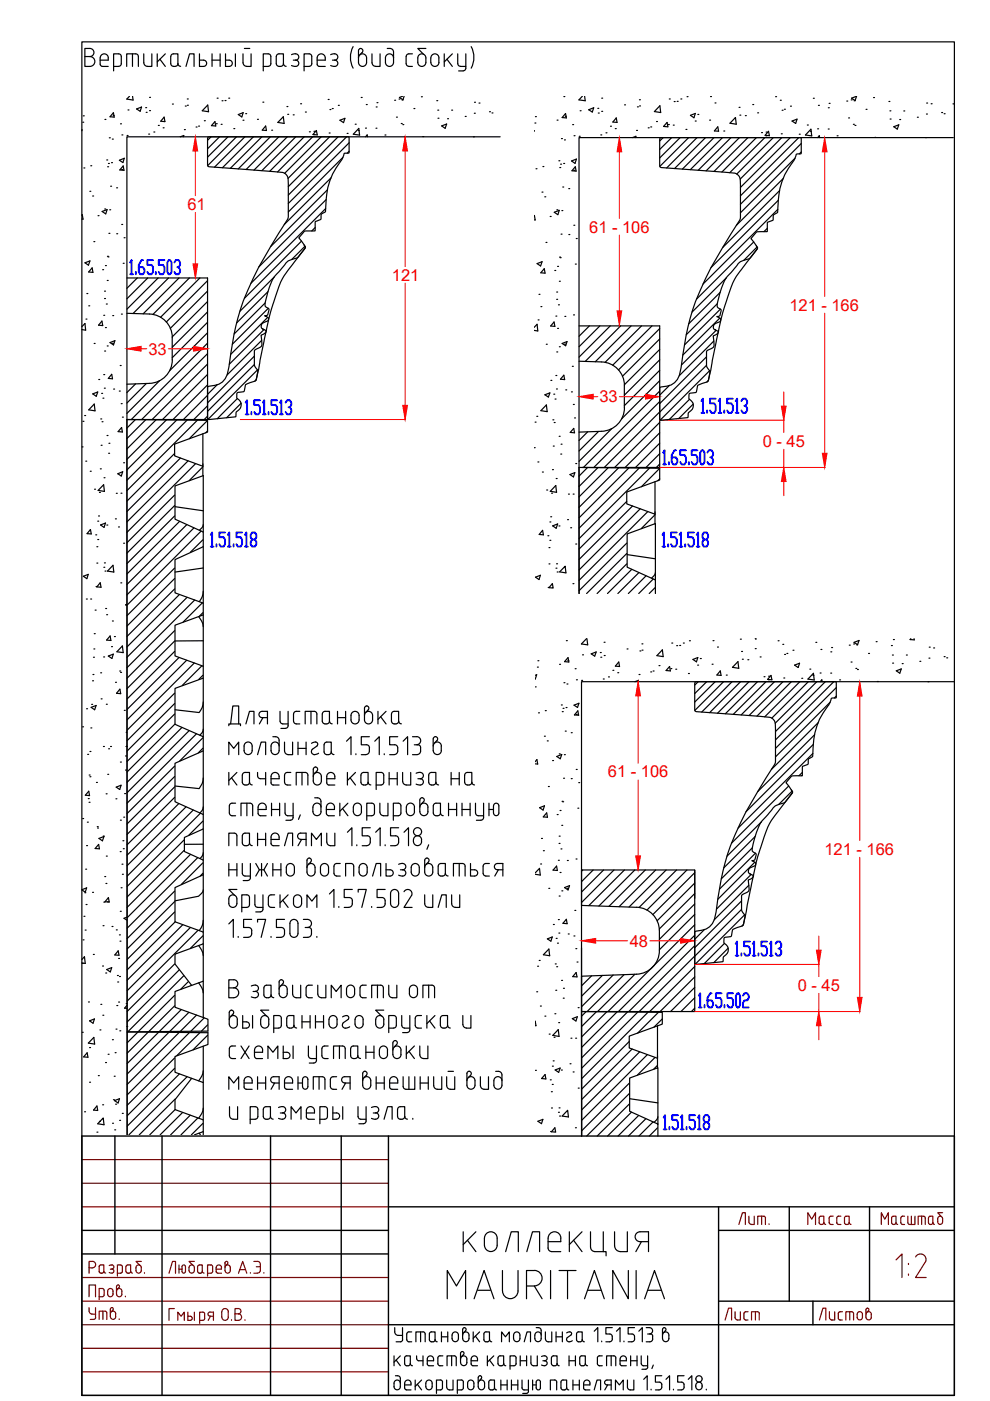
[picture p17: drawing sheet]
<svg xmlns="http://www.w3.org/2000/svg" width="210mm" height="297mm" viewBox="0 0 210 297" stroke-linecap="round" stroke-linejoin="round" font-family="sans-serif">
<defs><g id="words">
<g font-size="5.7" fill="#720000">
<text x="155.6" y="260.7">Лит.</text>
<text x="170" y="260.7">Масса</text>
<text x="185.6" y="260.7">Масштаб</text>
<text x="17.6" y="280.8">Утв.</text>
<text x="152.4" y="281.2">Лист</text>
</g>
<text font-size="5.7" x="172.5" y="281.2">Листов</text>
<g font-size="3.5" fill="#f00">
<text x="39.7" y="44.5">61</text>
<text x="124.9" y="49.3">61 - 106</text>
<text x="83.1" y="59.5">121</text>
<text x="167.4" y="65.9">121 - 166</text>
<text x="31.5" y="75.2">33</text>
<text x="127.1" y="85.3">33</text>
<text x="161.7" y="94.7">0 - 45</text>
<text x="128.9" y="164.8">61 - 106</text>
<text x="174.8" y="181.2">121 - 166</text>
<text x="133.5" y="200.7">48</text>
<text x="169.1" y="210.1">0 - 45</text>
</g>
</g></defs>
<g fill="none" stroke="#000" stroke-width=".25">
<path d="M17.4 8.9h185v287h-185zM18 12h1M19 10.3h-1v3.8h1M19.1 10.3a.86 .86 0 0 1 .8 .8 .86 .86 0 0 1-.8 .9 1.05 1.05 0 0 1 1 1 1.05 1.05 0 0 1-1 1.1M21.2 12.7h1.7a.9 .9 0 0 0-.5-1.2 .9 .9 0 0 0-1.1 .8v1.5l.4 .3h1.2M24.1 14.1h1M25.1 11.4h-1v3.6M25.2 11.4l.4 .3 .1 .3v1.5l-.1 .3-.4 .3M26.9 14.1v-2.7h1.9l.5 .3v2.4M28.1 11.4v2.7M30.5 11.4v1.9a.75 .75 0 0 0 .8 .8M32.2 11.4v2.7h-1"/>
<path d="M33.3 11.4v2.7M33.9 12.6l1.2 1.5M35.1 11.4l-1.8 1.7M36.8 14.1h.3M37.7 13.5v-2.1l-1.2 .1-.3 .5v1.5l.3 .5 .3 .1M37.7 13.5l-.1 .3-.4 .3M37.7 13.5l.1 .3 .5 .3M39.4 14.1l.8-2.7h.9v2.7M42.3 11.4v2.7h.8a.67 .67 0 0 0 .7-.7 .67 .67 0 0 0-.7-.7h-.8M45 12.7h1.7M45 11.4v2.7M46.7 11.4v2.7"/>
<path d="M47.8 12.7h.8M47.8 11.4v2.7h.8M48.6 12.7a.67 .67 0 0 1 .7 .7 .67 .67 0 0 1-.7 .7M49.9 11.4v2.7M51.5 11.4v1.9a.75 .75 0 0 0 .8 .8M51.8 10.3h1.2M53.2 11.4v2.7h-.9M55.8 14.1h1.1M56.9 14.1l.4-.3 .1-.3-.1-1.8-.4-.3h-1.1v3.6M59.1 14.1h.4M60.1 13.5v-2.1l-1.2 .1-.3 .5v1.5l.3 .5 .3 .1M60.1 13.5l-.1 .3-.5 .3"/>
<path d="M60.1 13.5l.1 .3 .5 .3M61.8 13.9l.9 .2M62.2 12.7h.5M62.7 11.4l-.9 .2M62.7 11.4a.67 .67 0 0 1 .7 .7 .67 .67 0 0 1-.7 .6 .67 .67 0 0 1 .7 .7 .67 .67 0 0 1-.7 .7M64.5 14.1h1M65.5 11.4h-1v3.6M65.5 11.4l.5 .3 .1 .3v1.5l-.1 .3-.5 .3M67.2 12.7h1.8a.91 .91 0 0 0-.6-1.2 .91 .91 0 0 0-1.2 .8v1.3l.3 .4 .2 .1M67.7 14.1h1.3M70.1 11.6a.86 .86 0 0 1 1-.2 .86 .86 0 0 1 .5 .9l-.6 .4M70.5 12.7h.5"/>
<path d="M71 12.7a.72 .72 0 0 1 .5 1.1 .72 .72 0 0 1-1.1 .2l-.3-.1M74.9 9.9a4.8 4.8 0 0 0 0 4.5M76.3 11.6l.5-.5a.47 .47 0 0 0-.1-.7 .47 .47 0 0 0-.7 .3v2.5a.86 .86 0 0 0 .9 .9 .86 .86 0 0 0 .8-.9v-.9a.86 .86 0 0 0-.8-.9 .86 .86 0 0 0-.9 .9M78.9 11.4v1.9a.75 .75 0 0 0 .7 .8M80.6 11.4v2.7h-1M82.1 10.3a1.03 1.03 0 0 1 1.3 .4v2.5a.86 .86 0 0 1-.8 .9 .86 .86 0 0 1-.9-.9v-.9a.86 .86 0 0 1 .9-.9 .86 .86 0 0 1 .8 .9M86.1 12v1.5M86.1 13.5l.1 .3 .5 .3M86.7 14.1h.7M87.4 11.4l-1 .1-.3 .5M88.8 11.7a.86 .86 0 0 1 1-.2 .86 .86 0 0 1 .5 .8v.9a.86 .86 0 0 1-.9 .9 .86 .86 0 0 1-.8-.9v-.9zM90.3 10.3h-1.7l1.2 1.2"/>
<path d="M93 12.3v.9M93.1 12.3a.86 .86 0 0 0-.9-.9 .86 .86 0 0 0-.8 .9l-.1 .9a.87 .87 0 0 0 .9 .9 .87 .87 0 0 0 .9-.9M94.2 11.4v2.7M94.8 12.6l1.1 1.5M95.9 11.4l-1.7 1.7M97 11.4l.1 2.1 .2 .5 .3 .1M97.2 15h1M97.6 14.1h1.2M98.8 11.4v3.1l-.3 .4-.3 .1M99.9 9.9a4.8 4.8 0 0 1 0 4.5M17.4 27.5v.2M17.5 25.9h.1"/>
<path d="M17.7 24.6h.1M17.8 35.6h.1M19.2 35.1h.1M22.2 25.3h.1M22.6 33.9h.1M22.8 35.4h.1M23 34.7h.1M23.2 29.2h.1M23.5 39.5h.1M23.6 34.5h.1M23.8 29.5h.1M24 24.5h.1"/>
<path d="M24 23.9l.2 .9h-.9zM24.7 39.8h.1M25.3 34l1.1-.4-.3 .9zM25.5 26.3h.1M25.8 35.9h.1M25.8 28.6h.1M26.1 35.2l.2 .9-.9-.1zM26.9 28.7h.1M27.1 23.3h.1M27.5 20.4l-.6 .6 1.3 .2-.1-.8M29 23.1l1-.4-.3 .9zM30.9 22.8h.1"/>
<path d="M31 23.8h.1M31.5 28.4h.1M31.7 23.5h.1M31.7 20.6h.1M32.6 28h.1M33.6 26.6h.1M34.6 27.1h.1M34.8 24.8l.2 1-.9-.1zM36.6 22.1h.1M38.2 29l.8-.3-.1 .3M39.1 27.5h.1M39.3 22.5h.1"/>
<path d="M39.7 21h.1M39.7 22.3h.1M41.6 26.9h.1M42.1 26.7h.1M43.3 25.6h.1M44 22.3l.2 1.4-1.3-.2zM44.1 29.1l29.8-.1 .1 .2v3.2l-1 .1-.4 1a16.2 16.2 0 0 0-3.6 11.3l-.9 .7v1l-1.3 .5v1.9l-2.2 .1-1.2 1.4 .7 .9a1.64 1.64 0 0 1 .6 1.3l-1.1 1.4a1.9 1.9 0 0 1-1.8 1 3.6 3.6 0 0 0-2 1.8 12.2 12.2 0 0 0-3.6 8.1l.2 .2a.72 .72 0 0 1 .6 .5 .72 .72 0 0 1-.1 .8l-.2 .4-.6 .2 .8 .5-.1 .5a1.47 1.47 0 0 0-1.4 1.3l.2 .4 .7 .3a.53 .53 0 0 1 0 .6 .53 .53 0 0 1-.5 .3l-.4 .2 .1 1.9a.77 .77 0 0 1-.6 .8l-1 .6v1.6a2.84 2.84 0 0 0 .8 2.6l-.2 1.2a.94 .94 0 0 1-.8 1.1l-1.7 .7-.3 1.4-1.2 .2a1.09 1.09 0 0 0 .2 1.6 1.6 1.6 0 0 1-.6 2.6l-.2 1-5.8 .5-.1-6.7 .3-.3a4 4 0 0 0 4.2-4.1 54.3 54.3 0 0 1 8.7-25.3l3.9-6.3v-8.3a1.62 1.62 0 0 0-1.2-1.3l-15.8-1.3zM44.7 29l-.7 .7M45.6 25.8l.1 .9-.9-.1zM45.8 26.2h.1M46 20.8h.1M46.5 29l-2.5 2.5"/>
<path d="M46.9 26.4h.1M47.1 21.4h.1M47.7 21.3h.1M48.3 29l-4.3 4.3M48.5 20.8h.1M49.6 27.3h.1M50.1 29l-6.1 6.1M50.5 24.3l1.1-.4-.3 .9zM51.5 25.5h.1M51.9 29l-6.4 6.4M52.1 24.1h.1M53.7 29l-6.5 6.6"/>
<path d="M54.6 25.3h.1M55.5 29l-6.7 6.7M55.7 21.7h.1M56.3 26.7l.2 1-.9-.1zM57.3 29l-6.8 6.8M57.6 27.6h.1M59.1 29l-6.9 6.9M60.1 24.8l.1 1.4-1.3-.2zM60.8 22.6h.1M60.9 29l-7.1 7.1M61 24.2h.1M62.2 24.3h.1"/>
<path d="M62.7 29l-7.2 7.2M63.7 22h.1M64.5 29l-7.3 7.3M64.7 23.8h.1M65.6 27.9h.1M66.3 29l-7.5 7.5M66.5 28.9h.1M66.6 27.8h.1M67.1 27.7l.2 .9-.9-.1zM68.1 29l-7.8 7.8M69.6 21.1h.1M69.8 28.2h.1"/>
<path d="M69.9 29l-8.8 8.8M70 23.2h.1M70.2 37.7l-9.9 9.9M70.4 23h.1M71.7 29l-10.6 10.6M71.7 22.3h.1M72.1 25.5l1-.4-.3 .9zM72.7 33.4l-11.6 11.5M73.5 29l-12.4 12.4M73.6 28.3h.1M74 30.3l-12.9 12.8M74 32.1l-.4 .4"/>
<path d="M75.3 26.3h.1M76 27.7h.1M76.1 27.2l.1 1.4-1.3-.1zM76.6 20.7h.1M77.5 27.2h.1M77.5 29l.4-.4v.4M77.7 22.2h.1M79.7 27.2h.1M79.8 22.7h.1M79.9 21.8h.1M81.6 28.6h.1M83.7 21.3h.1"/>
<path d="M84.1 24.8h.1M84.6 21h.1M85.1 26.2h.1M85.2 21.2h.1M85.3 20.4l-.6 .3 .7 .5 .3-.8M85.4 26.4h.1M87.8 23h.1M89.3 20.5h.1M89.6 29h.1M92.6 21.3h.1M92.8 23.4h.1M92.9 25.1h.1"/>
<path d="M93.6 26.7l1.1-.4-.3 .9zM94.9 25.2h.1M95.8 23.4h.1M98.6 24.7h.1M100.4 29h.1M100.6 24h.1M100.6 21.7h.1M101.6 21.9h.1M103.8 23.7h.1M104.3 23.9h.1M106 29h-79.1v211.6M113.2 27.7v.2"/>
<path d="M113.4 26.1h.1M113.5 24.7h.1M113.6 35.8h.1M115.1 35.3h.1M118.1 25.5h.1M118.5 34.1h.1M118.7 35.5h.1M118.9 34.8h.1M119 29.4h.1M119.3 39.7h.1M119.5 34.7h.1M119.5 20.5h.1"/>
<path d="M119.7 29.7h.1M119.9 24.7h.1M119.9 24.1l.2 .9-.9-.1zM120.6 40h.1M121.2 34.1l1-.4-.3 .9zM121.4 26.4h.1M121.7 36.1h.1M121.7 28.8h.1M122 35.4l.2 .9-.9-.1zM122.8 28.9h.1M123 23.5h.1M123.5 20.4l-.8 .8 1.4 .2-.1-1"/>
<path d="M124.8 23.3l1.1-.5-.3 1zM126.7 23h.1M126.9 24h.1M127.4 28.6h.1M127.6 23.6h.1M127.6 20.8h.1M128.5 28.2h.1M129.4 26.8h.1M130.5 27.3h.1M130.7 25l.1 1-.9-.1zM132.4 22.2h.1M134.1 29.2l.7-.3-.1 .3"/>
<path d="M135 27.7h.1M135.1 22.7h.1M135.6 21.2h.1M135.6 22.5h.1M137.4 27.1h.1M138 26.9h.1M139.2 25.8h.1M139.9 22.4l.2 1.5-1.4-.2zM140 29.2h29.7l.2 .1v3.3l-1 .1-.4 1a17.2 17.2 0 0 0-3.6 11 1.35 1.35 0 0 1-.9 .9l-.1 1.1-1.2 .4v2l-2.3 .1-1.2 1.4 .4 .4a3.3 3.3 0 0 1 .9 1.8l-1.3 1.7a1.9 1.9 0 0 1-1.5 .7 3.4 3.4 0 0 0-2 1.7 12.2 12.2 0 0 0-3.6 8.2l.2 .2a.72 .72 0 0 1 .6 .5 .72 .72 0 0 1-.2 .7l-.1 .5-.6 .1 .8 .5-.1 .6a1.51 1.51 0 0 0-1.5 1.3l.1 .2 .9 .5a.53 .53 0 0 1 0 .6 .53 .53 0 0 1-.5 .2l-.5 .2 .2 2a.77 .77 0 0 1-.7 .7l-.8 .4-.1 .2v1.6a2.86 2.86 0 0 0 .7 2.7l-.2 1.1a.94 .94 0 0 1-.8 1.2l-1.6 .7-.3 1.4-1.3 .2a1.09 1.09 0 0 0 .3 1.6 1.6 1.6 0 0 1-.7 2.6l-.1 .9-5.8 .5-.1-6.7 .2-.3a3.9 3.9 0 0 0 4.3-4 54.1 54.1 0 0 1 8.7-25.3l3.9-6.3v-7.2a2.16 2.16 0 0 0-.7-2.2l-.5-.3-15.8-1.3zM140.6 29.2l-.7 .7M141.4 26l.2 .9-.9-.1zM141.7 26.4h.1"/>
<path d="M141.9 21h.1M142.4 29.2l-2.5 2.5M142.7 26.5h.1M142.9 21.5h.1M143.6 21.5h.1M144.2 29.2l-4.3 4.3M144.4 21h.1M145.4 27.4h.1M145.7 20.5h.1M146 29.2l-6.1 6.1M146.4 24.5l1-.4-.3 .9zM147.4 25.7h.1"/>
<path d="M147.8 29.2l-6.4 6.4M148 24.3h.1M149.6 29.2l-6.6 6.5M150.5 25.5h.1M150.6 20.5h.1M151.4 29.2l-6.7 6.6M151.6 21.8h.1M152.2 26.9l.2 .9h-.9zM153.2 29.2l-6.8 6.8M153.5 27.8h.1M155 29.2l-7 6.9M155.9 24.9l.2 1.4-1.3-.2z"/>
<path d="M156.7 22.8h.1M156.8 29.2l-7.1 7M156.9 24.4h.1M158 24.5h.1M158.6 29.2l-7.2 7.2M159.6 22.2h.1M160.4 29.2l-7.3 7.3M160.6 23.9h.1M161.5 28.1h.1M162.2 29.2l-7.5 7.4M162.4 29.1h.1M162.4 28h.1"/>
<path d="M162.9 27.8l.2 1-.9-.1zM164 29.2l-7.8 7.7M164.4 20.5h.1M165.4 21.3h.1M165.7 28.4h.1M165.8 29.2l-8.9 8.8M165.8 23.4h.1M166.1 37.9l-10 9.9M166.3 23.2h.1M167.6 29.2l-10.6 10.5M167.6 22.5h.1M167.9 25.7l1.1-.4-.3 .9z"/>
<path d="M168.6 33.6l-11.6 11.5M169.4 29.2l-12.4 12.3M169.5 28.5h.1M169.9 30.4l-12.9 12.9M169.9 32.2l-.4 .4M171.2 26.5h.1M171.8 27.8h.1M171.9 27.4l.2 1.4-1.3-.2zM172.4 20.8h.1M173.4 27.3h.1M173.4 29.2l.3-.4 .1 .4M173.5 22.3h.1"/>
<path d="M175.6 27.4h.1M175.6 22.8h.1M175.8 21.9h.1M177.5 28.8h.1M179.5 21.4h.1M179.9 25h.1M180.5 21.2h.1M180.6 20.8l1-.4-.3 .9zM180.9 26.4h.1M181.1 21.4h.1M181.3 26.6h.1M183.6 23.2h.1"/>
<path d="M185.2 20.7h.1M185.5 29.1h.1M188.5 21.5h.1M188.7 23.5h.1M188.7 25.2h.1M189.5 26.9l1.1-.4-.4 .9zM190.8 25.3h.1M191.6 23.5h.1M194.5 24.9h.1M196.2 29.2h.1M196.4 24.2h.1M196.5 21.9h.1"/>
<path d="M197.4 22h.1M199.6 23.9h.1M200.2 24.1h.1M202.1 22h.1M202.1 29.2h-79.3v96.6M17.4 45.6v-.1l.2 1-.2-.1M18 55.7l1.1-.4-.3 .9zM19 40.6h.1M19.5 56.8l.2 .9h-.9zM19.6 41.6h.1M19.9 51.2h.1M20.8 45.7h.1"/>
<path d="M21.7 44.8l1-.4-.3 .9zM21.8 57.2h.1M22.2 44.3h.1M22.4 56.3h.1M22.7 59.5h.1M22.8 54.3h.1M22.9 54.5h.1M23.1 49.5h.1M23.3 44.5h.1M24.7 49.6h.1M25.8 47.6h.1M26.1 55.8h.1"/>
<path d="M26.3 50.4h.1M26.9 58.9h17.1v30h-17.1M29.1 58.9l-2.2 2.2M31.3 58.9l-4.4 4.5M33.5 58.9l-6.6 6.7M35.7 58.9l-7.5 7.6M38 58.9l-7.6 7.6M40.2 58.9l-7.8 7.8M42.4 58.9l-8.4 8.4M44 59.5l-8.7 8.8M58.2 58.7l-7.3 7.3M63.9 51.1l-12.1 12.2"/>
<path d="M64.5 51.9l.3 .5-.1 .2-3 3.9a14.7 14.7 0 0 0-3.3 6.4l-1.4 4.5-2.7 13.2M64.6 52.2l-2.8 2.8M66.8 48.2l-.7 .8M69 44.2l-15.8 15.9M69.2 42.3l-14.3 14.3M69.4 40.2l-12 12.1M113.2 45.8l.1-.1 .2 .9h-.3M113.9 55.9l1-.4-.3 .9zM114.9 40.7h.1M115.4 57l.2 .9-.9-.1zM115.5 41.7h.1M115.8 51.4h.1"/>
<path d="M116.6 45.9h.1M117.5 45l1.1-.4-.3 .9zM117.6 57.3h.1M118.1 44.5h.1M118.2 56.5h.1M118.6 59.6h.1M118.6 54.5h.1M118.8 54.6h.1M119 49.6h.1M119.1 44.6h.1M120.6 49.7h.1M121.7 47.8h.1"/>
<path d="M122 56h.1M122.2 50.6h.1M154 58.9l-7.3 7.3M159.8 51.3l-12.1 12.1M160.3 52.1l.3 .4v.2l-3.1 4a15.5 15.5 0 0 0-3.4 7l-1.2 3.8-2.7 13.2M160.5 52.4l-2.8 2.8M162.7 48.4l-.7 .7M164.9 44.4l-15.8 15.8M165 42.5l-14.3 14.2M165.3 40.4l-12.1 12.1M17.4 69.3l.6-.7 .2 1.4-.8-.1M18.2 67.7h.1"/>
<path d="M18.4 62.2h.1M18.8 64.8h.1M20 72.8h.1M21.6 68.1l.2 .9-.9-.1zM22 79.4h.1M22 66.9h.1M22.2 63.3h.1M22.2 61.7h.1M22.2 74.4h.1M22.4 69.5h.1M22.5 64.5h.1M22.7 73.3h.1"/>
<path d="M23.3 72.6l1.1-.4-.3 .9zM23.7 79.4l.2 .9-.9-.1zM23.9 72.8h.1M23.9 66.9h.1M25.5 77.5h.1M25.7 66.6h.1M26.9 66.4l4.8 .2a5 5 0 0 1 4.8 5M36.5 71.6v4.7a5 5 0 0 1-4.8 5M44 79.4l-9.5 9.5M44 77.2l-11.7 11.7M44 75l-14 13.9M44 72.8l-16.2 16.1"/>
<path d="M44 70.6l-8.1 8M44 68.3l-7.5 7.5M44 66.1l-7.5 7.5M44 63.9l-7.5 7.5M44 61.7l-7.9 7.9M53.9 75.5l-9.9 9.9M53.9 77.3l-9.9 9.9M54.6 78.4l-10.5 10.5M55.5 72.2l-7.3 7.3M56 69.9l-7.4 7.3M56.2 64.2l-6.6 6.6M56.7 67.3l-7.8 7.8"/>
<path d="M56.8 61.8l-6.6 6.7M56.9 65.4l-7.6 7.6M113.2 69.4l.7-.6 .1 1.4-.8-.2M114.1 67.8h.1M114.3 62.4h.1M114.7 65h.1M115.8 73h.1M117.5 68.3l.1 .9-.8-.1zM117.9 79.6h.1M117.9 67h.1M118 63.5h.1M118 61.9h.1"/>
<path d="M118 74.6h.1M118.2 69.6h.1M118.4 64.6h.1M118.6 73.5h.1M119.2 72.8l1-.4-.3 .9zM119.5 79.6l.2 .9-.9-.1zM119.7 73h.1M119.8 67.1h.1M121.3 77.7h.1M121.6 66.8h.1M122.8 69.1h17.1v30h-16.5M122.8 76.6l4.8 .1"/>
<path d="M125 69.1l-2.2 2.2M127.2 69.1l-4.4 4.4M127.6 76.7a5 5 0 0 1 4.8 5M129.4 69.1l-6.6 6.6M131.6 69.1l-7.5 7.5M133.8 69.1l-7.6 7.6M136 69.1l-7.7 7.7M138.2 69.1l-8.3 8.3M139.9 78.5l-7.5 7.5M139.9 76.3l-7.5 7.5M139.9 74.1l-7.5 7.5M139.9 71.9l-7.9 7.9"/>
<path d="M139.9 69.7l-8.8 8.7M149.8 75.7l-9.9 9.9M149.8 77.5l-9.9 9.9M150.5 78.6l-10.5 10.5M151.3 72.3l-7.3 7.4M151.8 70l-7.3 7.4M152.1 64.4l-6.6 6.6M152.6 67.4l-7.8 7.9M152.7 62l-6.7 6.7M152.7 65.5l-7.6 7.6M17.4 94.7h.1M17.6 89.3h.1"/>
<path d="M17.9 88.1h.1M18.2 97.8h.1M19.1 99.9h.1M19.7 83.5l1-.4-.3 .9zM20 85.7l.2 1.4-1.4-.2zM20.9 80.5h.1M21.3 99.4h.1M21.4 88.8h.1M21.4 94.4h.1M21.5 83.4h.1M21.6 89.4h.1M21.8 84.4h.1"/>
<path d="M22.1 82.3h.1M22.7 92.3h.1M23 96.1h.1M23.1 94h.1M24.1 82.5h.1M25.3 82.9h.1M25.7 85.6h.1M25.8 90.6l.2 1-1-.1zM26 88.4h.1M26.2 98.1h.1M26.9 88.9l17.1 .2v2.5l-7 2.6v2.5l6 2.2M26.9 88.9l.1 129.9 17.1-.2v-2.5l-7-2.5v-3.4l3.5-1.3-3.5-4.5v-2.1l6-2.2v-2.5l-6-2.2v-7.2l6-2.7v-3.1l-4-1.9v-2.9l4-1.8v-3.1l-6-2.7v-8.2l6-2.6v-3l-6-2.6v-7.6l6-2.2v-2.5l-6-2.2v-6.5l6-2.2v-2.5l-6-2.2v-7.1l6-2.7v-3.1l-6-2.7v-7.1l6-2.2v12"/>
<path d="M28.7 88.9l-1.8 1.9M28.7 81.4l-1.8 1.8M30.9 89l-4 4M31 81.3l-4.1 4.2M31.7 81.3l-4.8 .2M33.1 89l-6.2 6.2M33.8 80.7l-6.9 7M35.3 89l-8.4 8.4M37 96.1l-10.1 10.1M37.5 89l-10.6 10.6M38.2 97.1l-11.3 11.3M39.7 89.1l-12.8 12.7"/>
<path d="M39.9 97.7l-13 12.9M41.5 98.3l-14.6 14.6M41.9 89.1l-15 14.9M43 99l-2.9 2.9M43 92v8.8M44 88.2l-.7 .7M44 86l-2.9 2.9M44 83.8l-5.1 5.1M44 81.6l-7.3 7.3M44 89.1l-3.9 3.9M44 91.4l-.4 .4M46.1 81.5l-2.1 2.1"/>
<path d="M50.3 84.5l-4.2 4.3M51.1 85.5l-3.1 3.1M54.3 80.5l-.3 .3M113.3 94.9h.1M113.5 89.5h.1M113.8 88.3h.1M114 97.9h.1M115.5 83.7l1.1-.4-.3 .9zM115.8 85.9l.2 1.4-1.3-.2zM116.8 80.7h.1M117.1 99.6h.1M117.2 89h.1"/>
<path d="M117.3 94.6h.1M117.4 83.6h.1M117.5 89.6h.1M117.7 84.6h.1M118 82.5h.1M118.6 92.5h.1M118.9 96.3h.1M119 94.2h.1M120 82.7h.1M121.2 83.1h.1M121.6 85.8h.1M121.6 90.8l.2 1-.9-.1z"/>
<path d="M121.8 88.6h.1M122.1 98.3h.1M124.6 99.1l-1.8 1.9M124.6 91.6l-1.8 1.8M126.8 99.1l-4 4.1M126.9 91.5l-4.1 4.1M127.6 91.4l-4.8 .2M129 99.2l-6.2 6.2M129.7 90.9l-6.9 6.9M131.2 99.2l-8.4 8.4M132.4 81.8v4.7M132.4 86.4a5 5 0 0 1-4.8 5"/>
<path d="M133.3 99.2l-10.5 10.6M135.6 99.2l-12.8 12.8M137.7 99.2l-14.9 15M139.9 98.4l-.7 .7M139.9 96.2l-2.9 2.9M139.9 94l-5.2 5.1M139.9 91.8l-7.4 7.3M139.9 89.6l-9.6 9.5M139.9 87.3l-11.8 11.8M139.9 85.1l-14 14M139.9 82.9l-16.2 16.2M139.9 80.7l-8.1 8.1"/>
<path d="M139.9 99.3l-3.9 3.9M141.9 81.7l-2 2.1M146.2 84.7l-4.3 4.2M147 85.7l-3.1 3M150.2 80.7l-.3 .3M19.2 112.3l.1 .9-.8-.1zM20 103.7h.1M20.3 113.4h.1M20.5 115.9h.1M20.5 119.4h.1M20.7 110.5h.1M20.7 114.4h.1"/>
<path d="M20.9 109.4h.1M21.1 104.4h.1M21.3 111.3l1.1-.4-.3 .9zM22 102.8l.1 1.4-1.3-.2zM22.1 101.3h.1M22.1 119.3h.1M22.6 111.3h.1M24 119.9l.1 1.4-1.3-.2zM24.5 110h.1M24.7 104.6h.1M25 100.4l1-.4-.3 .9zM25.1 111.7h.1"/>
<path d="M25.7 104.6h.1M26.2 115.2h.1M37 105l-10.1 10.1M37 107.2l-10.1 10.1M37 109.4l-10.1 10.1M37.1 107.4l6 .9M38.1 110.5l-11.2 11.2M39.6 111.2l-12.7 12.7M41.1 111.9l-14.2 14.2M42.6 112.6l-15.7 15.7M43 114.5l-2.7 2.6M43.1 111.2l-.1 .4-.7 .8"/>
<path d="M43.1 115.9v12M115 100.1h.1M115 112.4l.2 1-.9-.1zM115.9 103.9h.1M116.2 113.6h.1M116.4 119.6h.1M116.4 116.1h.1M116.6 114.6h.1M116.6 110.7h.1M116.8 109.6h.1M116.9 104.6h.1M117.2 111.5l1-.4-.3 .9z"/>
<path d="M117.8 102.9l.2 1.5-1.3-.2zM117.9 101.5h.1M118 119.5h.1M118.5 111.5h.1M120.3 110.2h.1M120.5 104.8h.1M120.8 100.6l1.1-.4-.3 .9zM121 111.9h.1M121.5 104.8h.1M122.1 115.3h.1M132.9 106.3l-10.1 10.1M132.9 115.2l-10.1 10"/>
<path d="M132.9 117.4l-8.5 8.4M132.9 119.6l-6.3 6.2M133 117.6l6 .9M134.1 107.3l-11.3 11.3M135.7 107.9l-12.9 12.9M137.4 108.5l-14.6 14.5M138.9 109l-6-2.2v-2.5l7-2.5v-2.5l-17.1-.2v26.7M138.9 109.1l-2.9 3M138.9 102.1v8.9M139.9 101.5l-.4 .4M17.7 122.2l1-.4-.3 .9zM18.3 127h.1"/>
<path d="M19.2 127h.1M19.8 139.3h.1M19.9 137.6h.1M20 134.4h.1M20.2 129.4h.1M20.4 124.4h.1M21.3 123.6l.1 .9-.9-.1zM22 139.3h.1M22 120.3h.1M22.3 121.1h.1M22.4 129h.1M22.6 130.3h.1"/>
<path d="M23 139.1l1-.4-.3 .9zM23.3 134.8l.2 1-.9-.1zM23.6 137.1h.1M23.8 131.7h.1M24.3 135h.1M25.6 123.6h.1M26 137l.1 1.4-1.3-.2zM26.8 128.2h-.2l.2 .2M37 120.4l-10.1 10.1M37 122.7l-10.1 10M37 124.9l-10.1 10M37 133.7l-10.1 10.1"/>
<path d="M37 135.9l-10.1 10.1M37 138.1l-10.1 10.1M38 139.4l-11.1 11M38 126.1l-11.1 11.1M39.7 126.6l-12.8 12.8M41.3 127.2l-14.4 14.4M42.1 130.7a3.8 3.8 0 0 1 1 2.2M42.9 127.8l-4.1 4.1M43 129.9l-.7 .7M43.1 125.4a3.3 3.3 0 0 1-.9 2.2M43.1 130.4v10.9M43.1 120.4l-6 .9"/>
<path d="M43.1 135.9h-6M113.5 122.4l1.1-.4-.3 .9zM116.2 124.6h.1M117.1 123.7l.2 1-.9-.1zM117.9 120.5h.1M118.1 121.3h.1M119.8 120l.2 1.5-1.3-.3zM120.1 135.8h.1M120.4 139.4l.2 1-.9-.1zM121.5 123.7h.1M123.5 138.8h.1M124.4 135.4l-1.1 1.1 1.3 .2-.2-1.3"/>
<path d="M125.3 138.6l1.1-.4-.3 .9zM127.3 138.4h.1M127.4 139.3h.1M128.1 136.2h.1M128.1 139h.1M132.9 137.6h.1M133.9 120.7l-5.1 5.1M135.5 121.4l-4.5 4.4M135.7 138h.1M136.1 136.5h.1M136.1 137.8h.1M137 122.1l-3.8 3.7"/>
<path d="M138.5 122.8l-3.1 3M138.9 124.6l-1.3 1.2M139 123v-12l-6 2.2v7.1l6 2.7v2.8M139 121.4l-.1 .4-.8 .8M140.4 137.8l.2 1.4-1.3-.2zM142.4 136.3h.1M143.5 136.9h.1M144.1 136.8h.1M144.9 136.3h.1M146.2 135.9h.1M146.9 139.8l1.1-.4-.3 .9zM148.5 139.6h.1"/>
<path d="M151.2 135.8h.1M152.1 137.2h.1M157 135.5h.1M157.2 138.1h.1M157.4 139.8h.1M158.6 139.9h.1M160.1 137.5h.1M160.1 135.4h.2M161.2 139.3h.1M165 135.9h.1M166 136.6h.1M166.3 138.8h.1"/>
<path d="M166.8 138.5h.1M168.1 137.9h.1M173 136.2h.1M174.1 137.7h.1M176.1 138.2h.1M176.3 137.3h.1M180.1 136.8h.1M181 136.5h.1M181.1 136.2l1-.4-.3 .9zM181.6 136.7h.1M184.1 138.5h.1M185.8 136h.1"/>
<path d="M189 136.9h.1M189.2 138.9h.1M189.4 135.6h.1M192.2 138.9h.1M193.1 135.4l-.1 .2 .8 .1v-.3M197 139.5h.1M197 137.2h.1M198 137.4h.1M200.2 139.2h.1M200.7 139.5h.1M17.5 154.1h.1M18.4 150.3h.1"/>
<path d="M18.6 159.9h.1M19.1 159.3h.1M19.3 154.3h.1M19.3 150l1.1-.4-.3 .9zM19.4 149.3h.1M19.6 144.3h.1M19.7 143h.1M21.3 142.6h.1M21.4 148.2h.1M21.9 158.3h.1M22.5 149.3h.1M23 158.8h.1"/>
<path d="M23.4 158.3h.1M24.5 144.7h.1M25.4 142.3h.1M25.4 146.1l.2 1-.9-.1zM25.6 142.6h.1M26.4 150.6h.1M26.8 158.3h.1M26.9 158.2l-.1 .1M26.9 155.2v.1M37 147l-10.1 10M37 149.2l-10.1 10M37 151.4l-10.1 10"/>
<path d="M37.1 153.6l-10.2 10.1M38.6 154.2l-11.7 11.7M39.6 140l-12.7 12.6M40.1 154.9l-13.2 13.2M41.2 140.6l-14.3 14.2M41.7 155.6l-14.8 14.7M42.8 141.2l-4.2 4.1M43 143.2l-.9 .9M43 156.4l-4.9 4.9M43 158.7l-.9 .9M43.1 154.6a1.66 1.66 0 0 1-.7 1.3M43.1 148.8a3.5 3.5 0 0 1-.9 2.3l-5.1-.6"/>
<path d="M43.1 143.8v12.4M43.1 159.2v13.5M48.5 153.9v-.4h2.5v.4M48.9 153.5l.5-3.8h1.2v3.8M52 157.6a.86 .86 0 0 1 .9-.2 .86 .86 0 0 1 .6 .8v.9a.86 .86 0 0 1-.9 .9 .86 .86 0 0 1-.8-.9v-.9zM52.1 153.5l.8-2.7h.9v2.7M55.8 152.2l-.8 1.3M56.7 152.2h-1.1a.67 .67 0 0 1-.7-.7 .67 .67 0 0 1 .7-.7h1.1v2.7M57.8 156.2a1.03 1.03 0 0 1 1.3 .5l.1 2.4a.86 .86 0 0 1-.9 .9 .86 .86 0 0 1-.8-.9v-.9a.86 .86 0 0 1 .8-.9 .86 .86 0 0 1 .9 .9M59.4 150.8v2.1M59.4 152.9l.1 .3 .5 .3M59.6 154.4h.9"/>
<path d="M59.9 153.5h1.2M60.3 157.3v1.9a.75 .75 0 0 0 .8 .8M61.1 150.8v3.1l-.1 .2-.5 .3M62 157.3v2.7h-.9M62.8 153.5h.8M63.2 158.7h1.7M63.2 157.3v2.7M63.6 150.8h-.8l-.5 .3-.1 1.8 .3 .5 .3 .1M64.7 153.5v-2.7h1.9l.5 .3 .1 2.4M64.9 157.3v2.7M65.9 150.8v2.7M66 157.6l.6-.2a.53 .53 0 0 1 .8 .4l-.2 .4-1 .7"/>
<path d="M66.2 158.8a.67 .67 0 0 0-.1 .8 .67 .67 0 0 0 .6 .4M67.6 159.7l-.9 .3M68.7 157.9v1.5M68.7 157.9l.3-.5 1.2-.1v2.1M68.7 159.4l.1 .3 .5 .3M68.9 153.5h.4M69.8 152.9v-2.1l-1.2 .1-.3 .5v1.5l.3 .5 .3 .1M69.8 152.9v.3l-.5 .3M69.9 152.9v.3l.5 .3M70.2 159.4v.3l-.5 .3M70.3 159.4v.3l.5 .3M71.6 152.2h1.7"/>
<path d="M71.6 150.8v2.7M73.3 150.8v2.7M73.5 157.1l.9-.9v3.8M74.4 152.6v-.9a.86 .86 0 0 1 .9-.9 .86 .86 0 0 1 .8 .9v.9M74.4 152.6a.86 .86 0 0 0 .9 .9 .86 .86 0 0 0 .8-.9M75.5 159.8v.2M77.3 151.7a.86 .86 0 0 1 .8-.9 .86 .86 0 0 1 .9 .9v.9M77.3 152.6a.86 .86 0 0 0 .8 .9 .86 .86 0 0 0 .9-.9M77.8 149.7l.3 .1 .1 .4-.6 .8M77.8 149.7h-.3l-.2 .5v2.4M78.3 156.2h-1.7v1.7h1.1a.63 .63 0 0 1 .6 .7v.6a.75 .75 0 0 1-.7 .8M79.5 157.1l.9-.9v3.8"/>
<path d="M80.1 150.8v2.7M80.7 152l1.2 1.5M81.5 159.8v.2M81.9 150.8l-1.8 1.7M83.6 153.5h.3M84.3 156.2h-1.7v1.7h1.1a.67 .67 0 0 1 .6 .7v.6a.75 .75 0 0 1-.7 .8M84.5 152.9v-2.1l-1.2 .1-.3 .5v1.5l.3 .5 .3 .1M84.5 152.9l-.1 .3-.4 .3M84.5 152.9l.1 .3 .5 .3M85.5 157.1l.9-.9v3.8M87.5 156.2h.8M87.8 157.9l1.1 .1a1.34 1.34 0 0 1-.2 1.9l-.3 .1"/>
<path d="M88.3 156.2a.86 .86 0 0 1 .9 .8 .86 .86 0 0 1-.9 .9M91.8 156.7l.1 2.4a.85 .85 0 0 0 .8 .9 .85 .85 0 0 0 .9-.9v-.9a.86 .86 0 0 0-.9-.9 .86 .86 0 0 0-.8 .9M91.9 156.7a.48 .48 0 0 1 .7-.5 .48 .48 0 0 1 0 .8l-.5 .5M113.5 145.6h.1M113.5 143.2l.3-.1-.3 .9M113.5 143.9v.1M113.9 141.4h.1M114 140.1h.1M114.2 151.1h.1M115.4 156.1h.1M115.6 150.7h.1M116 157.1h.1"/>
<path d="M118.6 159.8h.1M118.6 140.9h.1M119 149.5h.1M119.2 150.9h.1M119.4 150.2h.1M119.6 144.7h.1M119.8 155h.1M120 150h.1M120.2 145h.1M120.4 140h.1M121.1 155.3h.1M121.7 149.5l1-.4-.3 .9z"/>
<path d="M121.9 141.8h.1M122.2 151.5h.1M122.2 144.1h.1M122.5 150.7l.2 .9h-.9zM123.3 144.3h.1M127.9 144h.1M129 143.5h.1M129.9 142.1h.1M131 142.6h.1M131.2 140.4l.2 .9-.9-.1zM134.6 144.5l.8-.2-.1 .2M135.5 143h.1"/>
<path d="M138 142.5h.1M138.5 142.3h.1M139.7 141.1h.1M142 141.3l.1 .9h-.9zM142.2 141.8h.1M143.3 141.9h.1M146 142.8h.1M147.4 144.6l29.7-.1 .2 .2v3.2l-1 .1-.4 1a16.1 16.1 0 0 0-3.6 11.3l-.9 .7-.1 1-1.2 .5v2h-2.2l-1.3 1.5 1.4 1.9v.2l-1.1 1.4a1.9 1.9 0 0 1-1.8 1 3.6 3.6 0 0 0-2 1.8 9.1 9.1 0 0 0-2.7 4.2l-.7 2.4a1.59 1.59 0 0 0 0 1.8 .72 .72 0 0 1 .6 .4 .72 .72 0 0 1-.2 .8l-.1 .4-.6 .2 .8 .4-.1 .6a1.46 1.46 0 0 0-1.4 1.3v.3l.7 .3a.41 .41 0 0 1 .3 .5 .41 .41 0 0 1-.3 .4l-.8 .3 .2 2a.77 .77 0 0 1-.6 .7l-1 .6v1.9a2.44 2.44 0 0 0 .7 2.3l-.1 1.2a.94 .94 0 0 1-.8 1.2l-1.7 .6-.3 1.4-1.2 .2a1.05 1.05 0 0 0 .2 1.6 1.6 1.6 0 0 1-.6 2.6l-.2 1-5.8 .5v-6.9a7.3 7.3 0 0 0 3.1-1l.5-.7 .5-.8 .3-1.7a53.7 53.7 0 0 1 8.7-25.3l3.9-6.2v-7.2v-1.2l-.2-.6-1-.7-15.8-1.3zM147.9 141h.1M148 144.5l-.7 .8M149.8 144.5l-2.5 2.6M151 140.8h.1"/>
<path d="M151.6 144.5l-4.3 4.4M152.7 142.2l.2 1-.9-.1zM153.4 144.5l-6.1 6.1M154 143.1h.1M155.2 144.5l-6.4 6.5M156.5 140.3l.1 1.4-1.3-.2zM157 144.5l-6.5 6.6M158.8 144.5l-6.7 6.7M160.6 144.5l-6.8 6.8M162 143.5h.1M162.4 144.5l-6.9 7M162.9 144.4h.1"/>
<path d="M163 143.4h.1M163.5 143.2l.2 .9-.9-.1zM164.2 144.5l-7.1 7.1M166 144.5l-7.2 7.2M166.2 143.7h.1M167.8 144.5l-7.3 7.3M168.5 141l1-.4-.3 .9zM169.6 144.5l-7.5 7.5M170 143.8h.1M171.4 144.5l-7.8 7.8M171.7 141.9h.1M172.3 159.8l-15.8 15.8"/>
<path d="M172.4 143.2h.1M172.4 157.8l-14.2 14.3M172.5 142.8l.1 1.4-1.3-.2zM172.7 155.8l-12 12M173.2 144.5l-8.8 8.8M173.5 153.2l-9.9 9.9M173.9 142.7h.1M173.9 144.5l.3-.4 .1 .4M175 144.5l-10.6 10.6M176 148.9l-11.6 11.6M176.1 142.7h.1M176.8 144.5l-12.4 12.4"/>
<path d="M177.3 145.8l-12.9 12.9M177.3 147.6l-.4 .4M178 144.2h.1M180.4 140.4h.1M181.5 141.7h.1M181.8 142h.1M186 144.5h.1M189.3 140.6h.1M190 142.2l1.1-.4-.3 .9zM191.3 140.7h.1M195 140.2h.1M196.8 144.5h.1"/>
<path d="M202.4 144.5h-79.1v96.4M17.5 173.6h.1M18.4 179.3h.1M18.5 174.3h.1M18.7 169.3h.1M18.8 167.8l.2 .9-.9-.1zM18.9 170.1h.1M18.9 164.3h.1M19.1 164.7h.1M20.4 165.9h.1M20.6 175.3h.1M20.7 175.6h.1"/>
<path d="M20.9 179l.2 1-.9-.1zM21 177.8l1-.4-.3 .9zM21.9 177.3h.1M22.5 168.3h.1M22.8 164.2h.1M24.6 169.4h.1M24.6 166.9l1.1-.4-.3 .9zM25.5 161.6h.1M25.5 173.9h.1M26.1 178.3h.1M26.1 179.9h.1M26.2 173.3h.1"/>
<path d="M26.4 168.3h.1M26.6 160.3h.1M26.6 163.3h.1M37 162.4l-10.1 10.1M37 164.6l-10.1 10.1M37 166.8l-10.1 10.1M37 169.1l-10.1 10M37.9 170.4l-11 10.9M39 178.1l-12 12.1M39.4 171.1l-12.5 12.4M41 171.8l-14 13.9M42.5 172.4l-15.5 15.5"/>
<path d="M43 174.1l-3 3M43.1 165l-.2 1.1-.7 1.1-5.1-.5M43.1 171.1a1.65 1.65 0 0 1-.7 1.2M43.1 175.8v6.6M43.1 179h-4M48.5 160v-2.7l1.1 1.4 1-1.4v2.7M48.5 179.3v-2.7h1.2l.5 .3v2.4M48.5 163.8v2.6M48.6 170.9v1.5M48.6 172.4l.3 .5 1.1 .1M49.1 164.9l1.1 1.5M50 170.3l-1.1 .1-.3 .5"/>
<path d="M50.2 163.8l-1.7 1.7M51.4 164.3v1.6M51.4 177.2v1.5M51.4 164.3l.3-.4 1.2-.1v2.1M51.4 165.9a.78 .78 0 0 0 .7 .5 .78 .78 0 0 0 .8-.5M51.4 177.2l.3-.5 1.2-.1v2.1M51.4 178.7l.1 .3 .5 .3M51.9 179.3h.4M52.3 170.3v2.7M52.9 178.7l-.1 .3-.5 .3M52.9 165.9l.1 .2 .5 .3M52.9 178.7l.1 .3 .5 .3"/>
<path d="M53.6 170.9l-.1-.3-.5-.3h-1.9v2.7M53.6 170.9v2.1M54.6 160l.8-2.7h.9v2.7M54.6 163.8v.7M54.6 176.6v2.7M54.6 178h1.7M54.6 164.5l.1 .3 .5 .3M54.7 171.1v1.4M54.7 171.1a.86 .86 0 0 1 .9-.8 .86 .86 0 0 1 .9 .8M54.7 172.5l.3 .4h.2M55.2 165.1h1.1M55.2 173h1.2"/>
<path d="M56.3 163.8v2.6M56.3 176.6v2.7M56.4 171.1v.5h-1.7M57.5 165.1h1.7a.91 .91 0 0 0-.6-1.3 .91 .91 0 0 0-1.1 .8v1.6l.4 .2h1.3M57.5 178h1.7a.91 .91 0 0 0-.6-1.3 .91 .91 0 0 0-1.1 .8v1.3M57.5 178.8l.2 .4 .2 .1M57.6 171.6h1.7M57.6 170.3v2.7M57.9 179.3h1.3M59.3 170.3v2.7M60.3 164.3l.1 1.8 .5 .3h.8M60.3 179.3l.8-2.7h.9v2.7"/>
<path d="M60.4 170.3l.1 2.4 .5 .2 1.1 .1M61.7 163.8l-1.1 .1-.3 .4M62.1 170.3v3.3l-.5 .3h-1M63.7 172.8l-.4 .9M63.8 176.6h1.1v2.7M63.8 178h1.1M63.8 176.6a.67 .67 0 0 0-.7 .7 .67 .67 0 0 0 .7 .7M63.9 178l-.7 1.3M64 163.8v2.6M65.3 164.3l-.1-.2-.5-.3h-1.9v2.6M65.3 164.3v2.1M66 179.3v-2.7l1.1 1.4 1-1.4v2.7"/>
<path d="M66.3 171.1v1M66.4 171.1a.86 .86 0 0 1 .8-.8 .86 .86 0 0 1 .9 .8M66.4 172.1a.86 .86 0 0 0 .8 .8 .86 .86 0 0 0 .9-.8M66.7 169.1h.6M67.2 163.5l-.5 .5M67.2 163.5a.47 .47 0 0 0-.1-.8 .47 .47 0 0 0-.7 .4v2.5a.86 .86 0 0 0 .9 .8 .86 .86 0 0 0 .8-.8v-1a.86 .86 0 0 0-.8-.8 .86 .86 0 0 0-.9 .8M67.3 169.1a.75 .75 0 0 1 .8 .8M68.1 169.9v2.2M69.2 171.1v1.4M69.2 171.1a.86 .86 0 0 1 .9-.8 .86 .86 0 0 1 .8 .8M69.2 172.5l.3 .4 1.4 .1M69.3 165.1h1.7a.91 .91 0 0 0-.6-1.3 .91 .91 0 0 0-1.1 .8v1.6l.5 .2h1.2"/>
<path d="M69.3 176.6v1.9a.75 .75 0 0 0 .8 .8M69.3 160h.4M70.9 171.1v.5h-1.7M71 176.6v2.7h-1M72.1 170.3v2.7M72.6 171.4l1.2 1.6M73.7 176.5l.9-1v3.8M73.7 163.8v2.6M73.8 170.3l-1.7 1.7M74.2 164.9l1.2 1.5M74.9 171.1v1M74.9 171.1a.86 .86 0 0 1 .9-.8 .86 .86 0 0 1 .8 .8"/>
<path d="M74.9 172.1a.86 .86 0 0 0 .9 .8 .86 .86 0 0 0 .8-.8M75.4 163.8l-1.7 1.7M75.6 179.1v.2M76.5 164.3l.1 1.8 .5 .3M76.6 160h1M76.6 171.1v1M76.8 179.3h.9M77.1 163.8h.9v2.1a.71 .71 0 0 1-.9 .5M77.1 163.8l-.5 .3-.1 .2M78.1 165.9v.2l.5 .3M78.5 177.9v.6a.75 .75 0 0 1-.7 .8M78.5 175.5h-1.7v1.7h1.1a.67 .67 0 0 1 .6 .7"/>
<path d="M79.4 170.9l-.1 1.8-.5 .2-1 .1M79.4 170.9l-.3-.5-1.3-.1v3.6M79.7 176.5l.9-1v3.8M80.5 170.3v1.9M81.4 164.3l-.1 1.8-.5 .3h-1M81.4 164.3l-.3-.4-1.3-.1v3.6M81.7 179.1v.2M82.3 170.3v2.7l-1-.1a.75 .75 0 0 1-.7-.7M82.5 165.1h1.7M82.5 163.8v2.6M82.6 160h1M82.8 179.3h1"/>
<path d="M84.2 163.8v2.6M84.5 177.9v.6a.75 .75 0 0 1-.7 .8M84.5 175.5h-1.7v1.7h1.1a.67 .67 0 0 1 .6 .7M85 170.9l-.1 1.8-.5 .2-1 .1M85 170.9l-.3-.5-1.3-.1v3.6M85.4 163.8v1.9M85.7 176.5l.9-1v3.8M86.1 171.1v1M86.2 171.1a.86 .86 0 0 1 .8-.8 .86 .86 0 0 1 .9 .8M86.2 172.1a.86 .86 0 0 0 .8 .8 .86 .86 0 0 0 .9-.8M87.1 163.8v2.6h-1a.75 .75 0 0 1-.7-.7M87.5 160h.9"/>
<path d="M87.9 171.1v1M87.9 177.4a1.01 1.01 0 0 1 1.5 .6 1.01 1.01 0 0 1-.9 1.3 1.08 1.08 0 0 1-.9-.7 1.08 1.08 0 0 1 .3-1.2zM88.6 165.1h.5M89 169.6v2.5M89 169.6a.48 .48 0 0 1 .7-.4 .48 .48 0 0 1 .1 .8l-.5 .5M89 171.1a.86 .86 0 0 1 .9-.8 .86 .86 0 0 1 .8 .8M89 172.1a.86 .86 0 0 0 .9 .8 .86 .86 0 0 0 .8-.8M89.1 163.8l-.9 .1M89.1 165.1a.69 .69 0 0 1 .7 .9 .69 .69 0 0 1-1 .4l-.6-.2M89.1 163.8a.67 .67 0 0 1 .7 .6 .67 .67 0 0 1-.7 .7M90.7 171.1v1M90.9 164.3l.1 1.8 .5 .3"/>
<path d="M90.9 179.1l-.4 1M91.5 163.8h.9v2.1a.71 .71 0 0 1-.9 .5M91.5 163.8l-.5 .3-.1 .2M91.9 170.9v1.5a.78 .78 0 0 0 .7 .6 .78 .78 0 0 0 .8-.6M91.9 170.9l.3-.5 1.2-.1v2.1M92.4 165.9l.1 .2 .5 .3M93.4 172.4l.3 .5h.3M95.1 171.6h1.7M95.1 170.3v2.7M95.7 165.1h1.7M95.7 163.8v2.6M96.8 170.3v2.7"/>
<path d="M97.4 163.8v2.6M98 171.6h1.7M98 170.3v2.7M98.5 164.3v1.6M98.5 164.3l.3-.4 1.2-.1v2.1l-.2 .4-.3 .1M98.5 165.9a.7 .7 0 0 0 1 .5M99.7 170.3v2.7M100.1 165.9l.2 .4 .3 .1M100.8 170.3l.1 2.4 .5 .2 1.1 .1M102.5 170.3v3.3l-.5 .3h-1M103.7 171.6h.9M103.7 170.3v2.7"/>
<path d="M104.6 170.9v1.5a.56 .56 0 0 0 .6 .5 .56 .56 0 0 0 .6-.5v-1.5M104.6 170.9a.56 .56 0 0 1 .6-.6 .56 .56 0 0 1 .6 .6M113.5 161.5l.3-.5 .2 1h-.5M114.4 171.2l1-.4-.3 1zM114.8 177.8h.1M115.9 172.3l.2 1-.9-.1zM116.3 166.8h.1M117.2 161.3h.1M118 160.4l1.1-.4-.3 .9zM118.1 172.7h.1M118.5 178.8h.1M118.6 177.3h.1"/>
<path d="M118.7 171.8h.1M118.9 180h.1M119.1 175h.1M119.2 169.9h.1M119.3 170h.1M119.5 165h.1M119.7 160h.1M121.1 165.1h.1M122.2 163.1h.1M122.5 171.4h.1M122.7 165.9h.1M159.5 179.8l-6.6 6.5"/>
<path d="M160.1 177.4l-6.6 6.6M161.5 174.2l-7.4 7.3M167.2 166.7l-12.1 12.1M167.8 167.4l.3 .5-.1 .2-3 3.9a15.2 15.2 0 0 0-3.5 7.1l-1.2 3.8-2.7 13.2M167.9 167.8l-2.8 2.7M170.1 163.8l-.7 .7M17.4 188.6l1-.4-.3 1zM17.6 199.3h.1M17.8 194.3h.1M18 189.3h.1M18.1 197.2h.1M18.2 184.3h.1"/>
<path d="M18.2 191.8h.1M19.6 189.2h.1M21.8 196.3h.1M22 191.3h.1M22.2 185.9h.1M22.5 187.3h.1M22.5 181.5h.1M22.8 191.2h.1M23 190.3l.2 .9h-.9zM23.7 196.4h.1M24.7 197.2h.1M25.3 198.2h.1"/>
<path d="M25.4 199.5h.1M25.5 180.6h.1M25.5 193.2h.1M25.7 188.2h.1M25.9 183.2h.1M26 185.4h.1M26.9 194.5l-.6 .2 .6 .4M37 188.9l-10 10.1M37 191.2l-10 10M37 193.4l-10 10M37.1 195.5l-10.1 10.1M38.8 196.1l-11.8 11.7"/>
<path d="M39 180.3l-12 12.1M40.4 196.6l-13.4 13.4M40.4 181.2l-13.4 13.4M41.9 181.8l-14.9 15M42 197.2l-15 15M43 183l-4.6 4.5M43 198.4l-2.6 2.7M43 185.2l-.5 .5M43.1 195.1a3.3 3.3 0 0 1-.9 2.2M43.1 188.7l-.1 .3-.9 1-5 1M43.1 180.8a1.63 1.63 0 0 1-.7 1.2M43.1 185.5v12.1"/>
<path d="M48.5 190.6a.86 .86 0 0 1 .9-.9 .86 .86 0 0 1 .8 .9M48.5 191.5a.86 .86 0 0 0 .9 .9 .86 .86 0 0 0 .8-.9M48.5 195.9l1-1v3.8M48.5 183.1v2.6M48.5 190.6v.9M48.5 184.4h1.7M50.2 188.6h-1.7l1.2 1.2M50.2 183.1v2.6M50.2 190.6v.9M50.5 198.6v.1M51.3 192.4h1M51.4 183.1v2.1"/>
<path d="M51.4 185.2l.3 .4 1.4 .1M51.6 198.7h1M52.3 192.4l.5-.3 .1-.3-.1-1.8-.5-.3h-1v3.6M52.7 196.6a.67 .67 0 0 1 .7 .7M53.1 183.1l-.1 3.3-.5 .3h-.9M53.4 197.3v.7a.75 .75 0 0 1-.8 .7M53.4 194.9h-1.8v1.7h1.1M54 189.7v2.1M54.1 191.8v.3l.5 .3M54.2 183.1l.8 1.3-.8 1.3M54.2 193.3h1M54.6 195.5v-.6h1.7l-.9 3.8"/>
<path d="M54.6 192.4h1.2M55 184.4h.9M55.5 183.1v2.6M55.8 189.7v3.1l-.1 .2-.5 .3M56.7 183.1l-.8 1.3 .8 1.3M56.9 190.3v1.5M56.9 191.8l.1 .3 .5 .3M57.5 198.6v.1M57.5 192.4h.7M57.8 184.4h1.8M57.8 183.1v2.6M58.2 189.7l-1 .1-.3 .5"/>
<path d="M59.4 189.7v2.7M59.6 183.1v2.6M59.7 196.6a.67 .67 0 0 1 .6 .7M59.9 190.9l1.2 1.5M60.3 197.3v.7a.75 .75 0 0 1-.7 .7h-1M60.3 194.9h-1.7v1.7h1M61 183.3a.86 .86 0 0 1 .9-.2 .86 .86 0 0 1 .5 .8v1a.86 .86 0 0 1-.8 .8 .86 .86 0 0 1-.9-.8v-1zM61.1 189.7l-1.7 1.7M61.7 195.2a.86 .86 0 0 1 1-.2 .86 .86 0 0 1 .5 .8v2.1a.86 .86 0 0 1-.9 .8 .86 .86 0 0 1-.8-.8v-2.1zM62.2 190.6a.86 .86 0 0 1 .9-.9 .86 .86 0 0 1 .8 .9M62.2 191.5a.86 .86 0 0 0 .9 .9 .86 .86 0 0 0 .8-.9M62.2 190.6v.9"/>
<path d="M63.9 190.6v.9M64.3 194.9h.9a.86 .86 0 0 1 .8 .9 .86 .86 0 0 1-.8 .8M64.7 196.6l1.1 .1 .2 .5M65.1 182.4a.48 .48 0 0 1 .7-.4 .48 .48 0 0 1 .1 .8M65.1 182.4v2.5a.86 .86 0 0 0 .8 .8 .86 .86 0 0 0 .9-.8v-1a.86 .86 0 0 0-.9-.8 .86 .86 0 0 0-.8 .8M65.1 192.4v-2.7l1 1.4 1.1-1.4v2.7M65.8 182.8l-.4 .5M66 197.2v.8a.75 .75 0 0 1-.7 .7h-1M67.2 198.6v.1M68.2 183.3a.86 .86 0 0 1 .9-.2 .86 .86 0 0 1 .6 .8v1a.86 .86 0 0 1-.9 .8 .86 .86 0 0 1-.9-.8v-1zM69.8 189.5l1-.9v3.8M71.8 192.2v.2"/>
<path d="M72.1 183.1h-.7l-.5 .3-.1 1.8 .3 .4 1 .1M73 192.4h.9M73.3 185.7v-2.6h1.1l.5 .3 .1 2.3M74.7 191v.6a.75 .75 0 0 1-.8 .8M74.7 188.6h-1.7v1.7h1.1a.67 .67 0 0 1 .6 .7M75.9 189.2v-.6h1.8l-1 3.8M76.4 183.3a.86 .86 0 0 1 .9-.2 .86 .86 0 0 1 .6 .8v1a.86 .86 0 0 1-.9 .8 .86 .86 0 0 1-.9-.8v-1zM78.8 192.2v.2M79 185.7l.8-2.6h.9v2.6M79.9 192.4h1M81.7 188.6h-1.8v1.7h1.1a.67 .67 0 0 1 .7 .7v.6a.75 .75 0 0 1-.8 .8M81.9 183.1v2.6h.8a.67 .67 0 0 0 .7-.6 .67 .67 0 0 0-.7-.7h-.8"/>
<path d="M82.8 191.5a.86 .86 0 0 0 .9 .9 .86 .86 0 0 0 .8-.9M82.8 191.5v-2.1a.86 .86 0 0 1 .9-.8 .86 .86 0 0 1 .8 .8v2.1M84.5 183.2a.86 .86 0 0 1 1-.1 .86 .86 0 0 1 .5 .9l-.6 .4a.68 .68 0 0 1 .6 .8 .68 .68 0 0 1-.9 .5l-.6-.1M84.9 184.4h.5M85.7 189.1a.9 .9 0 0 1 1.1-.4 .9 .9 0 0 1 .5 1.1M87.3 189.8l-1.6 2.6h1.7M87.4 183.3a.86 .86 0 0 1 1-.2 .86 .86 0 0 1 .5 .8v1a.86 .86 0 0 1-.9 .8 .86 .86 0 0 1-.8-.8v-1zM90 182.4a.48 .48 0 0 1 .7-.4 .48 .48 0 0 1 .1 .8M90 182.4v2.5a.86 .86 0 0 0 .9 .8 .86 .86 0 0 0 .9-.8v-1a.86 .86 0 0 0-.9-.8 .86 .86 0 0 0-.9 .8M90 189.7l.1 1.9a.75 .75 0 0 0 .7 .8M90.8 182.8l-.5 .5M91.8 189.7v2.7h-1"/>
<path d="M92.9 192.4l.8-2.7h.9v2.7M93.5 183.1h.9v2.1a.71 .71 0 0 1-.9 .5M93.5 183.1l-.5 .3-.1 1.8 .3 .4 .3 .1M94.4 185.2l.1 .2 .5 .3M95.8 189.7v1.9a.75 .75 0 0 0 .7 .8M96.1 185.7v-2.6h2l.4 .3 .1 2.3M97.4 183.1v2.6M97.5 189.7v2.7h-1M99.8 183.1v2.6h.8a.67 .67 0 0 0 .7-.6 .67 .67 0 0 0-.7-.7h-.8M102.4 183.6v1.6M102.4 185.2l.3 .4 1.1 .1M103.8 183.1l-1.1 .1-.3 .4"/>
<path d="M105.7 184.4l-.8 1.3M106.6 184.4h-1.1a.67 .67 0 0 1-.7-.7 .67 .67 0 0 1 .7-.6h1.1v2.6M113.5 185.1l.9-1 .2 1.4-1.1-.1M114.6 183.2h.1M115.2 180.4h.1M116.1 199.1l1-.4-.3 .8zM116.4 188.3h.1M117.3 196h.1M117.9 199h.1M118 183.6l.2 1-.9-.1zM118.2 200h.1M118.4 195h.1"/>
<path d="M118.4 182.4h.1M118.5 197.8h.1M118.6 190h.1M118.7 185h.1M119.1 188.9h.1M119.7 188.2l1.1-.4-.4 .9zM120.1 194.9l.1 .9h-.8zM120.2 188.3h.1M120.3 182.4h.1M120.5 198h.1M121.7 198.4h.1M121.9 193h.1"/>
<path d="M122.1 182.1h.1M123.5 184.5l-.2 .2M125.8 184.5l-2.5 2.4M128 184.5l-4.7 4.6M130.2 184.5l-6.9 6.9M132.4 184.5l-7.6 7.5M134.6 184.5l-7.6 7.6M135 192.4a5 5 0 0 1 4.8 5v4.2M135 192.4l-11.7-.4v-7.5h24v30h-24v-7.5l11.7-.4M136.8 184.5l-7.7 7.7M139 184.5l-7.7 7.7M141.2 184.5l-7.8 7.8"/>
<path d="M143.4 184.5l-7.9 7.9M145.6 184.5l-8.4 8.5M147.3 184.5v6M147.3 198.3l-16.2 16.2M147.3 196.1l-18.4 18.4M147.3 193.9l-7.5 7.5M147.3 191.7l-7.5 7.5M147.3 189.4l-7.5 7.6M147.3 187.2l-8 8M147.3 185l-8.9 8.9M149.4 197.1l-2.1 2M157.2 192.8l-21.7 21.7"/>
<path d="M157.2 191l-9.9 9.9M157.6 196l-.3 .3M157.9 194l-10.5 10.4M158.8 187.7l-7.4 7.3M159.3 185.4l-7.4 7.4M160 182.8l-7.8 7.9M160.2 180.9l-7.7 7.6M17.4 203.4l.5-.6 .2 1.5-.7-.1M17.4 218.9h.1M17.4 204.3h.1M18.8 212.4h.1M19 216.4l1-.4-.3 .9z"/>
<path d="M19.8 202.4h.1M19.9 219.9l.2 1.5-1.4-.2zM21.2 218.4h.1M21.4 212.9h.1M21.7 204.8h.1M21.8 215.3h.1M22.4 206.3h.1M22.6 205.6l1.1-.4-.3 .9zM24.6 218.2h.1M24.8 213.2h.1M24.9 206.8h.1M25 208.2h.1"/>
<path d="M25.1 201.6l.1 .9h-.9zM25.1 212.5h.1M25.1 203.2h.1M25.3 207h.1M25.4 218.6h.1M26.8 212.8h.1M26.9 217.6h.1M26.9 213.2l-.5 .5 .5 .1M29.3 218.8l-2.3 2.3M31.4 218.8l-4.4 4.5M33.6 218.8l-6.6 6.7M35.8 218.9l-8.8 8.8"/>
<path d="M37 204.4l-10 10M37 211l-7.7 7.7M37 213.3l-5.5 5.4M38 205.6l-11 11.1M38 218.9l-11 11M38.4 214.1l-4.6 4.6M39 206.9l-12 12M39.9 208.1l-1.6 1.6M40 214.6l-4 4.1M40.2 218.9l-13.2 13.2M41.7 215.2l-3.5 3.5M42.1 200.5a4 4 0 0 1 1 2.1v5.4l-2.5 .9"/>
<path d="M42.1 208.4a4 4 0 0 1 1 2.1M42.4 219l-4.9 4.8M43.1 200.1v2.5M43.1 208v7.7M43.3 215.8l-2.8 2.8M44 219.5l-3.1 3.1M44 217.3l-1.3 1.3M48.5 207.7h1.1a.86 .86 0 0 1 .8 .9 .86 .86 0 0 1-.8 .8 1.06 1.06 0 0 1 1 1.1 1.06 1.06 0 0 1-1 1h-1.1zM48.5 209.5h1.1M48.6 216.2a.86 .86 0 0 1 .9-.9 .86 .86 0 0 1 .8 .9M49.4 215l-.5 .5M49.4 215a.47 .47 0 0 0-.1-.7 .47 .47 0 0 0-.7 .3v2.5a.87 .87 0 0 0 .9 .9 .87 .87 0 0 0 .8-.9"/>
<path d="M50.3 216.2v.9M51.5 215.3v2.7h.7a.67 .67 0 0 0 .7-.7 .67 .67 0 0 0-.7-.7h-.7M53.3 209.1l.3-.2a.72 .72 0 0 1 1.1 .3 .72 .72 0 0 1-.6 1 .69 .69 0 0 1 .7 .8 .69 .69 0 0 1-1 .5l-.5-.1M53.6 215.3v2.7M53.7 210.2h.4M55.5 215.6a.86 .86 0 0 1 1-.2 .86 .86 0 0 1 .5 .8v.9a.87 .87 0 0 1-.9 .9 .87 .87 0 0 1-.8-.9v-.9zM55.9 209.5v1.5M56 209.4l.2-.4 1.3-.1v2.1l-.3 .4-.3 .1M56 211a.7 .7 0 0 0 .9 .5M57 214.2h-1.7l1.2 1.2M57.5 211l.1 .2 .4 .3M59.2 209.7a.86 .86 0 0 1 .8-.8 .86 .86 0 0 1 .9 .8"/>
<path d="M59.2 210.7a.86 .86 0 0 0 .8 .8 .86 .86 0 0 0 .9-.8M59.6 217.4l-.2 .5-1.4 .1M59.6 217.4v-1.8l-.5-.3h-1.1v3.6M59.7 207.7l.3 .2 .1 .3-.6 .9M59.7 207.7l-.3 .1-.2 .4v2.5M60.8 217.4l.1-1.8 .5-.3h.9v2.1M60.8 217.4a.78 .78 0 0 0 .8 .6 .78 .78 0 0 0 .7-.6l.3 .5 .3 .1M60.9 209.7v1M62 208.9v1.9M63.8 208.9v2.6h-1a.75 .75 0 0 1-.7-.7M64 215.3v2.7M64 216.6h1.7"/>
<path d="M64.9 209.5v1.5M64.9 211l.3 .4 1 .1M65.7 215.3v2.7M66.2 208.9l-1 .1-.3 .4M66.9 216.6h1.7M66.9 215.3v2.7M67.4 208.9v1.9M67.4 210.8a.75 .75 0 0 0 .7 .7M68.6 215.3v2.7M69.1 208.9v2.6h-1M70.2 211.5v-2.6l1.1 1.3 1-1.3v2.6M71.5 216.2v.9"/>
<path d="M71.5 216.2a.86 .86 0 0 0-.9-.9 .86 .86 0 0 0-.8 .9l-.1 .9a.87 .87 0 0 0 .9 .9 .87 .87 0 0 0 .9-.9M72.6 215.6l.6-.2a.53 .53 0 0 1 .8 .4l-.2 .4M73.5 209.7a.86 .86 0 0 1 .8-.8 .86 .86 0 0 1 .9 .8M73.5 210.7a.86 .86 0 0 0 .8 .8 .86 .86 0 0 0 .9-.8M73.5 209.7v1M73.7 216.2l-.9 .6a.67 .67 0 0 0-.2 .8 .67 .67 0 0 0 .7 .4M74.1 217.7l-.8 .3M75.2 209.7v1M77 216.2v.9M77 216.2a.86 .86 0 0 0-.9-.9 .86 .86 0 0 0-.8 .9v.9a.87 .87 0 0 0 .8 .9 .87 .87 0 0 0 .9-.9M77.7 208.9h-.8l-.5 .3-.1 1.8 .3 .4 1.1 .1M78.8 211.5v-2.6h1.9l.5 .3 .1 2.3"/>
<path d="M79.9 215.6a.86 .86 0 0 1 1-.2 .86 .86 0 0 1 .5 .8v.9a.87 .87 0 0 1-.9 .9 .87 .87 0 0 1-.8-.9v-.9zM80 208.9v2.6M81.4 214.2h-1.7l1.2 1.2M82.4 208.9v1.9M82.4 210.8a.75 .75 0 0 0 .8 .7M84 217.4l-.2 .5-1.4 .1M84 217.4v-1.8l-.5-.3h-1.1v3.6M84.1 208.9v2.6h-.9M85.2 215.3v2.1M85.2 217.4l.3 .5 1.4 .1M85.4 218.9h.9M86.8 209.7a.86 .86 0 0 1 .9-.8 .86 .86 0 0 1 .8 .8"/>
<path d="M86.8 210.7a.86 .86 0 0 0 .9 .8 .86 .86 0 0 0 .8-.8M86.8 209.7v1M86.9 218.4l-.3 .4-.3 .1M86.9 215.3v3.1M88.1 217.4l.2 .5 1.1 .1M88.5 209.7v1M89.4 215.3h-.8l-.5 .3-.1 1.8M90.5 215.3v2.7M90.9 208.9v2.6M91.1 216.5l1.1 1.5M91.6 208.9h-1.9v2.6M91.6 208.9l.3 .1 .2 .4v2.1"/>
<path d="M92.2 215.3l-1.7 1.7M93.4 215.9v1.5M93.4 215.9l.3-.5 1.2-.1v2.1M93.4 217.4a.7 .7 0 0 0 .9 .6M94.9 217.4l-.3 .5-.3 .1M94.9 217.4l.3 .5 .3 .1M98.1 215.3v1.9M99.8 215.3v2.7h-.9a.75 .75 0 0 1-.8-.8M113.5 216.5h.1M113.5 216.5l.1 1h-.1M113.8 210.3h.1M114 204.9h.1"/>
<path d="M114.3 203.6h.1M114.6 213.3h.1M115.5 215.4h.1M116.4 201.2l.1 1.4-1.3-.2zM116.4 219.3h.1M117.5 219.9h.1M117.6 214.9h.1M117.7 204.4h.1M117.8 210h.1M118 205h.1M118.4 218.3l.1 1.4-1.3-.2zM118.4 216.8h.1"/>
<path d="M119.1 207.9h.1M119.4 211.6h.1M119.5 209.5h.1M121.3 216l1.1-.4-.3 .9zM122.1 201.1h.1M122.2 206.2l.1 .9h-.9zM122.3 204h.1M122.6 213.6h.1M123.3 201v39.9M124.3 214.5l-1 1M125.4 206.9l-2.1 2.1M126.5 214.5l-3.2 3.2"/>
<path d="M127.7 206.8l-4.4 4.4M128.7 214.5l-5.4 5.4M130 206.7l-6.7 6.8M130.9 214.5l-7.6 7.6M132.3 206.7l-7.8 7.8M133.1 214.6l-9.8 9.7M134.6 206.6l-7.9 7.9M135.2 214.6l-11.9 11.9M137.4 214.6l-14.1 14.1M139.4 217.5v8.9M139.6 214.6l-4.4 4.4M139.8 201.5a5 5 0 0 1-4.8 5"/>
<path d="M140.4 216l-1.7 1.8M147.3 213.7l-.7 .8M147.3 211.5l-2.9 3M147.3 209.3l-5.1 5.2M147.3 207.1l-7.3 7.4M147.3 204.9l-9.5 9.6M147.3 200.5l-14 14M153.6 200l-4.3 4.3M154.4 201l-3.1 3.1M17.9 235.7h.1M18.5 223.2l.1 1-.9-.1zM19 222.1h.1"/>
<path d="M19 229.5h.1M20.6 234.5l.1 .9h-.9zM20.8 228.1h.1M21.1 237.8h.1M21.8 234.2h.1M21.9 237l.2 1.5-1.4-.2zM22.4 225.3h.1M22.9 223.5h.1M23.8 220.4h.1M23.9 238.2h.1M24 233.2h.1M24.2 228.2h.1"/>
<path d="M24.3 233.3l1-.4-.3 1zM24.3 239.6h.1M24.4 223.2h.1M24.5 234.1h.1M25.4 237.5h.1M25.9 236.1h.1M37 226.5l-10 10.1M37 224.3l-10 10M37.1 235.3l-5.4 5.3M37.1 233l-7.6 7.6M38 227.7l-11 11.1M38.7 235.9l-4.7 4.7"/>
<path d="M39.6 228.3l-12.3 12.3M40.3 236.5l-4.1 4.1M40.6 228.6l2.5 .9v5.4a3.8 3.8 0 0 1-1 2.2M41.9 237.1l-3.5 3.5M43 238.2l-2.4 2.4M43.1 227a3.8 3.8 0 0 1-1 2.2M43.1 221.8v7.7M43.1 234.9v2.5M43.1 239.9v.7M48.5 231v-2.7l1.1 1.3 1-1.3v2.7M48.6 222.3v1.6M48.6 223.9l.3 .4 1.1 .1"/>
<path d="M48.7 234.6v1.9M48.7 236.5a.75 .75 0 0 0 .7 .8M50 221.8h-1.1l-.3 .5M50.4 234.6v2.7h-1M51.1 221.8l1.7 2.6M51.8 229.6h1.7a.91 .91 0 0 0-.6-1.3 .91 .91 0 0 0-1.1 .8v1.6l.4 .2 1.3 .1M52.8 221.8l-1.7 2.6M53 237.3h1.1l.5-.3 .1-1.8-.3-.5-1.4-.1v3.7M54.6 228.3v2.7M54.6 229.6h1.7M55.7 222.6v.5h-1.7M55.7 222.6a.86 .86 0 0 0-.9-.8 .86 .86 0 0 0-.8 .8v1.6l.5 .2h1.2"/>
<path d="M55.9 234.9l.5-.3h.9v2.1a.79 .79 0 0 1-.7 .6 .79 .79 0 0 1-.8-.6zM56.3 228.3v2.7M56.8 224.4v-2.6l1.1 1.3 1-1.3v2.6M57.4 236.7l.2 .5 .3 .1M58 228.3h1.2v2.7M58 228.3a.67 .67 0 0 0-.6 .6 .67 .67 0 0 0 .6 .7h1.2M58.2 229.6l-.7 1.4M59.1 234.8l.2-.1a.72 .72 0 0 1 1.2 .2 .72 .72 0 0 1-.6 1.1 .69 .69 0 0 1 .7 .8 .69 .69 0 0 1-1 .5l-.5-.2M59.4 236h.5M60 221.8v2.6h.8a.67 .67 0 0 0 .7-.6 .67 .67 0 0 0-.7-.7h-.8M60.3 229.6h1.7a.91 .91 0 0 0-.5-1.3 .91 .91 0 0 0-1.2 .8l.1 1.6 .4 .2 1.2 .1M61.7 237.3v-2.7l1.1 1.4 1-1.4v2.7"/>
<path d="M62.1 221.8v2.6M63.2 228.3v2.7M63.2 229.6h.9M64.1 228.9l.1 1.5a.56 .56 0 0 0 .5 .5 .56 .56 0 0 0 .6-.5v-1.5M64.2 228.9a.56 .56 0 0 1 .5-.6 .56 .56 0 0 1 .6 .6M65 235.5a.86 .86 0 0 1 .8-.9 .86 .86 0 0 1 .9 .9M65 235.5v1.3v.2l.4 .3M65.4 221.8v2.1l.1 .2 .5 .3M65.4 237.3h1.3M66 224.4h1.1M66.7 235.5v.5h-1.7M67.1 221.8l-.1 3.3-.5 .3h-.9"/>
<path d="M67.6 228.3v2.7M67.8 237.3h1.1l.5-.3v-1.8l-.3-.5-1.3-.1v3.7M68.2 222.3v1.6M68.3 223.9l.2 .4 1.1 .1M68.9 228.9l-.1-.3-.5-.3h-1.9v2.7M68.9 228.9v2.1M69.6 221.8h-1.1l-.2 .5M70 228.9v1.5M70.1 230.4l.2 .5 1.1 .1M70.6 234.6v2.7h.7a.67 .67 0 0 0 .7-.7 .67 .67 0 0 0-.7-.6M70.6 236h.7M71.4 228.3l-1.1 .1-.2 .5"/>
<path d="M72 221.8v2.6M72.7 234.6v2.7M73.1 228.3h1.1v2.7M73.1 228.3a.67 .67 0 0 0-.7 .6 .67 .67 0 0 0 .7 .7h1.1M73.2 222.3l-.3-.5h-.3h-1.9v2.6M73.2 222.3v2.1M73.3 229.6l-.8 1.4M74.3 222.3v1.6M74.4 222.3l.2-.5h1.3v2.1l-.3 .4-.3 .1M74.4 223.9a.7 .7 0 0 0 .9 .5M75.9 223.9l.1 .2 .4 .3M75.9 234.6l.1 2.4 .5 .3h1.1"/>
<path d="M77.2 228.5l.5-.5a.47 .47 0 0 0-.1-.8 .47 .47 0 0 0-.7 .4v2.5a.86 .86 0 0 0 .9 .8 .86 .86 0 0 0 .8-.8v-1a.86 .86 0 0 0-.8-.8 .86 .86 0 0 0-.9 .8M77.6 223.1h1.7M77.6 221.8v2.6M77.6 234.6l-.1 3.4-.4 .2-1 .1M78.8 234.8l.2-.1a.74 .74 0 0 1 1.1 .1 .74 .74 0 0 1-.2 1.1l-.3 .1a.7 .7 0 0 1 .7 .8 .7 .7 0 0 1-1 .5l-.5-.2M79.1 236h.5M79.3 221.8v2.6M79.8 229.6h1.7M79.8 228.3v2.7M80.4 222.6v1M80.5 222.6a.86 .86 0 0 1 .8-.8 .86 .86 0 0 1 .9 .8l-.1 1a.85 .85 0 0 1-.8 .8 .85 .85 0 0 1-.8-.8M81.4 237.3l.8-2.7h.9v2.7"/>
<path d="M81.5 228.3v2.7M82.6 229.6h1.7a.91 .91 0 0 0-.5-1.3 .91 .91 0 0 0-1.2 .8v1.4l.2 .4h.3M83.1 231h1.2M83.3 221.1v2.5M83.3 221.1a.48 .48 0 0 1 .7-.4 .48 .48 0 0 1 .1 .8M83.3 222.6a.86 .86 0 0 1 .9-.8 .86 .86 0 0 1 .8 .8v1a.85 .85 0 0 1-.8 .8 .85 .85 0 0 1-.9-.8M84.1 221.5l-.5 .5M84.3 235.2v1.5M84.3 235.2l.3-.5 1.2-.1v2.1M84.3 236.7a.78 .78 0 0 0 .8 .6 .78 .78 0 0 0 .7-.6M85.5 228.3v2.1M85.8 236.7l.3 .5 .3 .1"/>
<path d="M86.1 221.8v2.6M86.7 228.3v2.7M86.7 222.9l1.2 1.5M87.5 237.1v.2M87.9 221.8l-1.8 1.7M87.9 228.3v2.7l-1.8-.1-.5-.2-.1-.3M89 221.8v1.9M89.1 229.6h1.7M89.1 228.3v2.7M90.7 221.8v2.6h-.9a.75 .75 0 0 1-.8-.7M90.8 228.3v2.7M91.9 228.3l.1 1.9a.75 .75 0 0 0 .7 .7l1 .1v-2.7"/>
<path d="M94.7 228.3v1.9a.75 .75 0 0 0 .8 .7l.9 .1v-2.7M95 227.1h1.1M99.3 228.5l.5-.5a.47 .47 0 0 0-.1-.8 .47 .47 0 0 0-.7 .4v2.5a.86 .86 0 0 0 .9 .8 .86 .86 0 0 0 .8-.8v-1a.86 .86 0 0 0-.8-.8 .86 .86 0 0 0-.9 .8M101.9 228.3v1.9a.75 .75 0 0 0 .7 .7l1 .1v-2.7M105.1 227.1h.6M105.7 227.1a.75 .75 0 0 1 .7 .8M106.4 227.9v2.2a.86 .86 0 0 1-.8 .8 .86 .86 0 0 1-.9-.8v-1a.86 .86 0 0 1 .9-.8 .86 .86 0 0 1 .8 .8M113.5 226.9h.1M114 237.7l1.1-.4-.3 .9zM115.6 227.8l.1 1-.9-.1zM116.7 228.9h.1M116.7 239.9h.1"/>
<path d="M116.9 231.5h.1M116.9 234.9h.1M117.1 229.9h.1M117.1 226h.1M117.3 224.9h.1M117.6 239.1l.2 .9h-.9zM117.7 226.9l1.1-.5-.4 1zM118.4 235.8h.1M118.5 234.9h.1M118.6 236.6h.1M119 226.9h.1M120.4 235.4l.1 1.4-1.3-.2z"/>
<path d="M120.9 225.5h.1M121.1 220.1h.1M121.5 227.3h.1M122 239.1h.1M122 220.1h.1M122.6 230.7h.1M133.4 220.8l-10.1 10.1M133.4 229.7l-10.1 10.1M133.4 231.9l-9 9M133.4 234.1l-6.8 6.8M133.5 232.9l6 .9M133.9 235.8l-5.1 5.1"/>
<path d="M134 222.4l-10.7 10.7M135.4 236.5l-4.4 4.4M135.6 223l-12.3 12.3M136.9 237.2l-3.7 3.7M137.3 223.6l-14 13.9M138.5 237.9l-3 3M138.9 224.2l-3.7 3.7M139.4 224.4l-6-2.2v-2.5l7-2.6v-2.5l-17.1-.1v26.4M139.4 225.9l-.8 .7M139.4 239.1l-1.7 1.8M139.5 238.3v-11.9l-6 2.2v7l6 2.7v2.6M139.5 236.8l-.3 .7-.5 .5"/>
<path d="M20.6 240h.1M27 240.6v-21.8l17.1 .2v2.5l-7 2.5v3.3l3.5 1.3-3.5 4.6v2.1l6 2.1v2.5l-1.9 .7M42.2 240.2l.3 .4M94.8 275.4v-6l2 3.3 1.9-3.3v6M98.2 261.2v4.2M99.1 263l1.8 2.4M100.5 275.4l2.1-6 2.1 6M100.9 261.2l-2.7 2.7M101.3 273.6h2.7M102.7 262.5v1.5a1.34 1.34 0 0 0 1.4 1.4 1.34 1.34 0 0 0 1.3-1.4v-1.5M102.7 262.5a1.34 1.34 0 0 1 1.4-1.3 1.34 1.34 0 0 1 1.3 1.3M106.5 269.4l.1 4.3a1.64 1.64 0 0 0 1.6 1.6 1.64 1.64 0 0 0 1.6-1.6v-4.3"/>
<path d="M107.2 265.4l1.2-4.2h1.5v4.2M111.6 272.7h1.7l1.6 2.7M111.7 265.4l1.2-4.2h1.5v4.2M113.3 272.6a1.64 1.64 0 0 0 1.6-1.6 1.64 1.64 0 0 0-1.6-1.6h-1.7v6M116.2 262.5v2.1a.75 .75 0 0 0 .8 .8M116.2 262.5a1.34 1.34 0 0 1 1.4-1.3 1.34 1.34 0 0 1 1.3 1.3M116.7 269.4v6M116.9 265.4h2M118.5 269.4h3.6M118.9 262.5v.8h-2.7M120.3 269.4v6M120.7 261.2v4.2"/>
<path d="M121.6 263l1.8 2.4M123.4 261.2l-2.7 2.7M123.9 275.4l2.1-6 2.1 6M124.7 273.6h2.7M125.2 261.2v3.3a.9 .9 0 0 0 .9 .9M126.1 265.4h2.4v.9M127.9 261.2v4.2M130.3 261.2v3M130.3 264.2a1.2 1.2 0 0 0 1.2 1.2M133 261.2v4.2h-1.5M133.2 269.4v6l-3.3-6v6M134.9 269.4v6"/>
<path d="M136 263.3l-1.2 2.1M136.7 275.4l2.1-6 2.1 6M137.4 273.6h2.7M137.5 263.3h-1.8a1.05 1.05 0 0 1-1-1.1 1.05 1.05 0 0 1 1-1h1.8v4.2M83.5 287.5v2.1M83.7 282.4a.75 .75 0 0 0 .7 .7h.9M83.7 281.5v.9M83.8 291.7a.82 .82 0 0 1 1.1 .4v.2M84 288.4l.9 1.2M84.9 292.3v1.7a.67 .67 0 0 1-.7 .7 .67 .67 0 0 1-.7-.7v-.7a.67 .67 0 0 1 .7-.7 .67 .67 0 0 1 .7 .7M84.9 287.5l-1.4 1.3M85.3 281.5v2.8l-.4 .2h-.9"/>
<path d="M85.8 289.1l.1-1.4 .3-.2h.8v1.6M85.8 289.1a.54 .54 0 0 0 .7 .5M85.8 293.3v1M85.8 293.3a.71 .71 0 0 1 .9-.7 .71 .71 0 0 1 .4 1h-1.3M85.8 294.3l.4 .4M86.2 294.7h.9M86.5 289.6l.4-.3 .1-.2 .1 .2 .4 .3M86.7 282.4h.6M86.7 282.4l-.4 .2-.1 1.4 .3 .4 .8 .1M88 292.6v2.1M88.3 287.5v.6M88.3 288.1l.3 .3 1.1 .1"/>
<path d="M88.5 293.5l.9 1.2M89.2 282.4v2.1M89.4 292.6l-1.4 1.3M89.7 282.4h-1.5v2.1M89.7 287.5v2.1M89.7 282.4l.4 .2v.2v1.7M90.3 293.3v.7M90.3 293.3a.67 .67 0 0 1 .7-.7 .67 .67 0 0 1 .6 .7v.7a.67 .67 0 0 1-.6 .7 .67 .67 0 0 1-.7-.7M90.6 288.5h1.3a.71 .71 0 0 0-.4-1 .71 .71 0 0 0-.9 .6v1.3l.4 .1 .9 .1M91.5 282.4h.7v1.6l.1 .3 .4 .2M91.5 282.4l-.4 .2-.1 1.4a.64 .64 0 0 0 .7 .5 .64 .64 0 0 0 .6-.5M92.5 294.7h.9"/>
<path d="M92.8 289.1l.3 .4 .8 .1M93.4 292.6h-.9v2.8M93.4 292.6l.4 .2v1.4v.3l-.4 .2M93.6 283.4h1.3M93.6 282.4v2.1M93.9 287.5h-.6l-.4 .2-.1 1.4M94.7 292.6v1.5a.6 .6 0 0 0 .6 .6h.8v-2.1M94.8 289.6v-2.1h1.5l.4 .2 .1 .2-.1 1.7M94.9 282.4v2.1M95.8 287.5v2.1M95.8 283.1v.7M95.9 283.1a.67 .67 0 0 1 .6-.7 .67 .67 0 0 1 .7 .7v.7a.67 .67 0 0 1-.7 .7 .67 .67 0 0 1-.6-.7"/>
<path d="M97.7 288.1a.67 .67 0 0 1 .6-.6 .67 .67 0 0 1 .7 .6M98.1 281.9v1.9M98.1 281.9a.37 .37 0 0 1 .6-.4 .37 .37 0 0 1 0 .7l-.4 .3M98.1 283.1a.67 .67 0 0 1 .7-.7 .67 .67 0 0 1 .6 .7v.7a.67 .67 0 0 1-.6 .7 .67 .67 0 0 1-.7-.7M98.2 287.2l-.3 .4M98.2 293v1.2M98.3 287.2a.37 .37 0 0 0-.1-.6 .37 .37 0 0 0-.6 .3v2a.68 .68 0 0 0 .7 .6 .68 .68 0 0 0 .7-.6M98.3 294.2l-.3 .4-1 .1M98.3 293l-.3-.4h-1v2.8M99 288.1v.8M99.3 292.8a.67 .67 0 0 1 .8-.2 .67 .67 0 0 1 .4 .7v.7a.67 .67 0 0 1-.7 .7 .67 .67 0 0 1-.7-.7v-.7zM99.9 288.1v1.1"/>
<path d="M99.9 288.1a.71 .71 0 0 1 .9-.6 .71 .71 0 0 1 .4 1h-1.3M99.9 289.2l.2 .3 1.1 .1M100.3 282.4v2.1M100.8 283.3l.9 1.2M101.7 282.4l-1.4 1.3M101.8 291.7l.3 .2-.1 .4M101.8 291.7l-.4 .4v1.9a.68 .68 0 0 0 .7 .7 .68 .68 0 0 0 .6-.7v-.7a.67 .67 0 0 0-.6-.7 .67 .67 0 0 0-.7 .7M102 292.4l-.4 .3M103 282.4h.8v1.6M103 282.4l-.3 .2-.1 1.4a.62 .62 0 0 0 .6 .5 .62 .62 0 0 0 .6-.5M103.3 287.5v2.1M103.8 288.4l.9 1.2"/>
<path d="M103.8 284l.1 .3 .4 .2M104.1 292.6h.7v1.6M104.1 294.7h.3M104.1 292.6l-.4 .2-.1 .2v1.2l.3 .4 .2 .1M104.7 287.5l-1.4 1.3M104.8 294.2l.1 .3 .4 .2M104.9 294.2l-.1 .3-.4 .2M105.6 289.1l.1-1.4 .4-.2h.7v1.6M105.6 289.1a.62 .62 0 0 0 .6 .5 .62 .62 0 0 0 .6-.5v.2l.4 .3M106.2 293.6h1.3M106.2 292.6v2.1M106.3 284.5v-2.1l.9 1 .8-1v2.1"/>
<path d="M107.5 292.6v2.1M108.4 293.6h1.4M108.4 292.6v2.1M108.9 283.1v.7M108.9 283.1a.67 .67 0 0 1 .7-.7 .67 .67 0 0 1 .6 .7v.7a.67 .67 0 0 1-.6 .7 .67 .67 0 0 1-.7-.7M109.4 287.9v1.2M109.4 289.1l-.2 .4-1.1 .1M109.4 287.9l-.2-.4h-1.1v2.8M109.8 292.6v2.1M110.3 288.5h1.4M110.3 287.5v2.1M110.7 292.6v1.6v.3l.4 .2"/>
<path d="M111.1 294.7h.9M111.1 284.5l.6-2.1h.8v2.1M111.7 287.5v2.1M112 292.6v2.6l-.4 .2h-.8M112.6 287.5v1.5a.6 .6 0 0 0 .6 .6h.7v-2.1M112.9 293.6h.8M112.9 292.6v2.1M113.4 283.1v.7M113.4 283.1a.67 .67 0 0 1 .7-.7 .67 .67 0 0 1 .6 .7M113.7 281.5a.82 .82 0 0 1 1 .3v2a.67 .67 0 0 1-.6 .7 .67 .67 0 0 1-.7-.7M113.7 292.8a.44 .44 0 0 1 .6-.2 .44 .44 0 0 1 .3 .4v1.2a.46 .46 0 0 1-.5 .5 .46 .46 0 0 1-.4-.5zM114.8 287.6a.63 .63 0 0 1 .9-.1 .63 .63 0 0 1 .1 .9l-.3 .1"/>
<path d="M115.1 288.5h.4M115.5 288.5a.57 .57 0 0 1 .4 .8 .57 .57 0 0 1-.9 .2l-.2-.1M115.6 282.4l.1 1.5a.6 .6 0 0 0 .6 .6h.7v-2.1M116.7 294.7v-2.1h.9l.4 .2v.2v1.7M116.9 287.9v1.2M116.9 287.9l.3-.4h.9v1.6M116.9 289.1a.62 .62 0 0 0 .6 .5 .62 .62 0 0 0 .6-.5M117.9 283.4h1.3M117.9 282.4v2.1M118.1 289.1l.1 .2 .4 .3M119 292.8l.4-.2h.7v1.6a.63 .63 0 0 1-.6 .5 .63 .63 0 0 1-.6-.5zM119.2 282.4v2.1"/>
<path d="M120.1 294.2l.1 .3 .4 .2M120.6 288.5h1.4M120.6 287.5v2.1M120.8 282.4l-.7 .2M120.8 282.4l.4 .2-.1 .5M121 283.1l-.7 .5a.58 .58 0 0 0 0 .8 .58 .58 0 0 0 .8 0l.2-.1M121.5 293.6h1.3M121.5 292.6v2.1M122 287.5v2.1M122.7 282.4h.7v1.6M122.7 282.4l-.4 .2-.1 1.4a.55 .55 0 0 0 .8 .5M122.8 292.6v2.1"/>
<path d="M122.9 289.1l.1-1.4 .4-.2h.7v1.6M122.9 289.1a.62 .62 0 0 0 .6 .5 .62 .62 0 0 0 .6-.5l.1 .2 .4 .3M123.4 284l.1 .3 .4 .2M123.5 284l-.1 .3-.4 .2M123.7 293.3v1l.4 .4M123.8 293.3a.7 .7 0 0 1 .9-.7 .7 .7 0 0 1 .4 1h-1.4M124.1 294.7h1M126 282.2l.7-.7v3M126 294.7l.6-2.1h.7v2.1M126.7 289.1l.2 .4 .8 .1M127.6 284.3v.2M127.7 287.5h-.6l-.4 .2v1.4"/>
<path d="M128.6 289.6v-2.1h1.5l.4 .2 .1 .2v1.7M128.8 293.6l-.6 1.1M129.6 293.6h-.9a.52 .52 0 0 1-.5-.5 .52 .52 0 0 1 .5-.5h.9v2.1M129.6 287.5v2.1M129.8 281.5h-1.3v1.3l1.1 .1a.92 .92 0 0 1-.4 1.6h-.7M130.5 294.7v-2.1l.8 1 .8-1v2.1M130.7 282.2l.8-.7v3M131.5 288.1v1.3l.3 .1 1 .1M131.5 288.1a.67 .67 0 0 1 .7-.6 .67 .67 0 0 1 .6 .6M132.3 284.3v.2M132.8 288.1v.4h-1.3M133 292.6v1.5a.6 .6 0 0 0 .6 .6h.8v-2.1"/>
<path d="M133.7 288.5h1.4M133.7 287.5v2.1M134.5 281.5h-1.3v1.3l1.1 .1 .2 .5v.5M134.6 283.9a.6 .6 0 0 1-.6 .6h-.8M135.1 287.5v2.1M135.4 282.2l.8-.7v3M136 287.5v1.6M136 289.1l.2 .4 1.1 .1M136.5 292.4l.7-.7v3M137 281.5h.7a.67 .67 0 0 1 .7 .6 .67 .67 0 0 1-.7 .7M137.3 282.8l.9 .1 .2 .4M137.3 287.5v2.4"/>
<path d="M137.3 289.9l-.2 .3-1 .1M138 294.5v.2M138.4 283.3v.6M138.4 283.9a.6 .6 0 0 1-.6 .6h-.8M138.5 289.4l-.3 .8M140.3 291.7h-1.3v1.3h.8a.87 .87 0 0 1 .5 .9 .87 .87 0 0 1-.6 .8h-.7M140.5 281.9v1.9a.67 .67 0 0 0 .6 .7 .67 .67 0 0 0 .7-.7v-.7a.67 .67 0 0 0-.7-.7 .67 .67 0 0 0-.6 .7M140.5 281.9a.37 .37 0 0 1 .5-.4 .37 .37 0 0 1 .1 .7l-.4 .3M141.2 292.4l.8-.7v3M142.8 294.5v.2M145 291.7h-1.3v1.3l1.1 .1 .2 .5v.5M145.1 294.1a.6 .6 0 0 1-.6 .6h-.8"/>
<path d="M145.9 292.4l.8-.7v3M147.7 293.2a.74 .74 0 0 1 1.2 .7 .74 .74 0 0 1-1.2 .6l-.2-.5zM149.8 294.5v.2"/>
<circle cx="88.5" cy="176.3" r=".86"/>
<circle cx="148.2" cy="292.4" r=".67"/>
</g>
<g fill="none" stroke="#f00" stroke-width=".21">
<path d="M41.3 29h.1M41.4 32v9.5M85.8 29h.1M85.9 32v24.5M131.2 29.2h.1M131.3 32.2v14.1M174.8 29.2h.1M174.9 32.2v30.7M41.3 58.9h.1M41.4 45v11M131.3 49.9v16M26.9 73.9h.1"/>
<path d="M29.9 73.9h1.2M35.7 73.9h5.3M44 73.9h.1M85.9 60v25.9M131.2 68.9h.1M174.9 66.4v29.7M50.9 88.9h35.1M122.8 84v.1M125.8 84.1h.9M131.3 84.1h5.6M139.9 84v.1M139.9 89.1h26.4"/>
<path d="M139.9 99.1h35M166.2 83.1v3M166.2 89.1v2.6M166.2 95.3v3.8M166.2 102.1v3M135.2 144.5h.1M135.3 147.5v14.3M182.2 144.6h.1M182.3 147.6v30.6M135.3 165.4v16.1M123.3 199.4h.1M126.3 199.5h6.8"/>
<path d="M135.2 184.5h.1M137.8 199.5h6.5M147.3 199.4h.1M173.6 198.5v3M182.3 181.8v29.7M147.3 204.5h26.4M147.3 214.5h35.1M173.6 204.5v2.6M173.6 210.6v3.9M173.6 217.5v3"/>
</g>
<g fill="#f00" stroke="#f00" stroke-width=".21">
<path d="M136.9 83.6l3 .5-3 .5z"/>
<path d="M122.8 84.1l3-.5v1z"/>
<path d="M165.7 86.1h1l-.5 3z"/>
<path d="M166.2 99.1l.5 3h-1z"/>
<path d="M131.3 29.2l.5 3h-1z"/>
<path d="M130.8 65.9h1l-.5 3z"/>
<path d="M174.9 29.2l.4 3h-1z"/>
<path d="M174.3 96.1h1l-.4 3z"/>
<path d="M144.3 199l3 .5-3 .5z"/>
<path d="M123.3 199.5l3-.5v1z"/>
<path d="M173.1 201.5h1l-.5 3z"/>
<path d="M173.6 214.5l.5 3h-1z"/>
<path d="M135.3 144.5l.5 3h-1z"/>
<path d="M134.8 181.5h1l-.5 3z"/>
<path d="M182.3 144.6l.5 3h-1z"/>
<path d="M181.8 211.5h1l-.5 3z"/>
<path d="M41 73.4l3 .5-3 .6z"/>
<path d="M26.9 73.9l3-.5v1.1z"/>
<path d="M41.4 29l.5 3h-1z"/>
<path d="M40.9 56h1l-.5 2.9z"/>
<path d="M85.9 29l.5 3h-1z"/>
<path d="M85.4 85.9h1l-.5 3z"/>
</g>
<g fill="none" stroke="#720000" stroke-width=".25">
<path d="M17.4 245.9h65M17.4 255.9h65M17.4 250.9h65M17.4 275.9h65M17.4 270.9h65M18.9 274.9v-2.5h1.4v2.5M18.9 268.8h.7M19.6 267.4h-.7v2.5M19.6 267.4a.69 .69 0 0 1 .7 .7 .69 .69 0 0 1-.7 .7M21 269.6l.4 .3M21.4 268.2h.6v1.4M21.4 269.9h.2"/>
<path d="M21.4 268.2l-.4 .4v1M21.7 273.2h-.7v2.4M21.7 273.2l.4 .4v1M22 269.6l-.4 .3M22 269.6l.4 .3M22.8 273.8v.6M22.8 273.7a.56 .56 0 0 1 .6-.5 .56 .56 0 0 1 .6 .5M23.2 268.3a.52 .52 0 0 1 .7-.1 .52 .52 0 0 1 0 .8l-.2 .1M23.4 269.1h.3M23.7 269.1a.47 .47 0 0 1 .4 .6 .47 .47 0 0 1-.8 .2l-.1-.1M24 273.8v.6M24.7 273.7a.56 .56 0 0 1 .6-.5 .56 .56 0 0 1 .5 .5"/>
<path d="M24.9 269.9h.7M25.2 273l-.3 .3M25.2 273a.33 .33 0 0 0 .1-.4 .33 .33 0 0 0-.3-.2l-.3 .4v1.6M25.6 268.2h-.7v2.4M25.6 268.2l.4 .4v1M25.8 273.8v.6M26 269.6l-.4 .3M26.7 269.6l.1-1.2 .3-.2h.6v1.4M26.7 269.6l.4 .3M27.1 269.9h.2M27.3 269.9l.4-.3 .4 .3M28.9 268.5a.56 .56 0 0 1 .6-.3 .56 .56 0 0 1 .5 .5v.7a.56 .56 0 0 1-.6 .5 .56 .56 0 0 1-.6-.5z"/>
<path d="M30 267.4h-1.2l.8 .9M30.6 269.8v.1M35.8 269.9l.8-2.5h.6v2.5M37 277.4h-1.2v2.5M37.7 279.9v-1.7l.7 .9 .7-.9v1.7M38 269.1h.6M38 268.2v1.7M38.6 269.6a.37 .37 0 0 0 .4 .3 .37 .37 0 0 0 .3-.3M38.6 269.6v-1a.37 .37 0 0 1 .4-.4 .37 .37 0 0 1 .3 .4v1M39.8 278.2v1.7h.5a.43 .43 0 0 0 .5-.4 .43 .43 0 0 0-.5-.4h-.5M40.2 268.5a.56 .56 0 0 1 .6-.3 .56 .56 0 0 1 .4 .5v.7a.57 .57 0 0 1-.6 .5 .57 .57 0 0 1-.5-.5zM41.2 267.4h-1.1l.8 .9"/>
<path d="M41.2 278.2v1.7M41.9 268.6v1M41.9 269.6l.4 .3M42.3 268.2h.6v1.4M42.3 269.9h.2M42.3 268.2l-.4 .4M42.3 279.9h.7M42.5 269.9l.4-.3 .4 .3M43 278.2h-.7v2.4M43 278.2l.4 .4v1l-.4 .3M44 269.9h.7M44.5 279.1h.8"/>
<path d="M44.5 279a.43 .43 0 0 1-.4-.4 .43 .43 0 0 1 .4-.4h.8v1.7M44.6 279.1l-.5 .8M44.7 268.2h-.7v2.4M44.7 268.2l.4 .4v1M45.1 269.6l-.4 .3M45.8 269.1h1.1a.59 .59 0 0 0-.3-.9 .59 .59 0 0 0-.8 .5v.9l.4 .3M46.1 269.9h.8M47.2 277.6a.67 .67 0 0 1 .8-.1 .67 .67 0 0 1 .4 .6v1.1a.69 .69 0 0 1-.7 .7 .69 .69 0 0 1-.7-.7v-1.1zM47.7 267.8v1.6a.56 .56 0 0 0 .6 .5 .56 .56 0 0 0 .5-.5v-.7a.56 .56 0 0 0-.5-.5 .56 .56 0 0 0-.6 .5M48 267.4l-.3 .4M48 267.4a.33 .33 0 0 1 .3 .3 .33 .33 0 0 1-.1 .3M48.2 268l-.3 .3"/>
<path d="M49.1 279.8v.1M49.8 277.4h.7a.56 .56 0 0 1 .6 .6 .56 .56 0 0 1-.6 .6 .69 .69 0 0 1 .7 .7 .69 .69 0 0 1-.7 .6h-.7zM49.8 278.6h.7M50.6 269.9l.9-2.5 .8 2.5M50.9 269.2h1.1M51.9 279.8v.1M53.1 269.8v.1M53.8 269.9h.8M53.8 267.4h.8M54.3 268.6h.9M54.6 267.4a.62 .62 0 0 1 .6 .7v1.2a.62 .62 0 0 1-.6 .6M55.9 269.8v.1"/>
<path d="M190 267.1l1.2-1.2v5M192.6 267.9v.2M192.6 270.1v.3M194.1 266.5a1.17 1.17 0 0 1 1.6-.5 1.17 1.17 0 0 1 .6 1.5l-2.2 3.4h2.3M17.4 280.9h65M17.4 290.9h65M17.4 285.9h65"/>
</g>
<g fill="none" stroke="#000" stroke-width=".3">
<path d="M17.4 240.9h185v55h-185zM24.4 240.9v25M34.4 240.9v55M57.4 240.9v55M72.3 240.9v55M82.4 255.9h120M82.4 240.9v55M152.4 255.9v40M167.3 255.9v20M184.4 255.9v20M17.4 260.9h65M17.4 265.9h65"/>
<path d="M152.4 260.9h50M152.4 275.9h50M82.4 280.9h120"/>
</g>
<g fill="none" stroke="#00f" stroke-width=".4">
<path d="M27.6 55.7l.3-.6v3.1M27.6 58.2h.6M28.8 57.6v.6M30.3 55.1h-.3l-.6 1.1v1.4l.3 .6h.6l.3-.6v-.4l-.3-.6h-.9M32.4 55.1h-1.2v1.1h1l.2 .4v1l-.2 .6h-.7l-.3-.6M33 57.6v.6M34.9 55.1h-1.2v1.1h.9l.3 .4v1l-.3 .6h-.6l-.3-.6M35.8 55.1h.3l.3 .6v1.9l-.3 .6h-.3l-.3-.6v-1.9zM37 55.7l.3-.6h.6l.3 .6v.5l-.3 .4h-.3M37.9 56.6l.3 .6v.4l-.3 .6h-.6l-.3-.6M52.1 85.4l.3-.5v2.9M52.1 87.8h.6"/>
<path d="M53.3 87.4v.4M55.1 84.9h-1.2v1h.9l.3 .4v1.1l-.3 .4h-.6l-.3-.4M55.7 85.4l.3-.5v2.9M55.7 87.8h.6M56.9 87.4v.4M58.8 84.9h-1.3v1h.9l.4 .4v1.1l-.4 .4h-.6l-.3-.4M59.4 85.4l.2-.5v2.9M59.4 87.8h.6M60.6 85.4l.3-.5h.6l.3 .5v.5l-.3 .4h-.3M61.5 86.3l.3 .6v.5l-.3 .4h-.6l-.3-.4M140.6 96l.3-.5v3M140.6 98.5h.6"/>
<path d="M141.8 98v.5M143.3 95.5h-.3l-.6 1v1.5l.3 .5h.6l.3-.5v-.5l-.3-.5h-.9M145.4 95.5h-1.2v1h.9l.3 .5v1l-.3 .5h-.6l-.3-.5M146 98v.5M147.9 95.5h-1.3v1h1l.3 .5v1l-.3 .5h-.6l-.4-.5M148.7 85l.3-.5v3M148.7 87.5h.6M148.8 95.5h.3l.3 .5v2l-.3 .5h-.3l-.3-.5v-2zM149.9 87v.5M150 96l.3-.5h.6l.3 .5v.5l-.3 .5h-.3M150.9 97l.3 .5v.5l-.3 .5h-.6l-.3-.5M151.7 84.5h-1.2v1h.9l.3 .5v1l-.3 .5h-.6l-.3-.5"/>
<path d="M152.4 85l.3-.5v3M152.4 87.5h.6M153.6 87v.5M155.4 84.5h-1.2v1h.9l.3 .5v1l-.3 .5h-.6l-.3-.5M156 85l.3-.5v3M156 87.5h.6M157.2 85l.3-.5h.6l.3 .5v.5l-.3 .5h-.3M158.1 86l.3 .5v.5l-.3 .5h-.6l-.3-.5M44.7 113.4l.3-.5v3M44.7 115.9h.6M45.9 115.4v.5M47.7 112.9h-1.2v1h.9l.3 .5v1l-.3 .5h-.6l-.3-.5"/>
<path d="M48.3 113.4l.3-.5v3M48.3 115.9h.6M49.5 115.4v.5M51.3 112.9h-1.2v1h.9l.3 .5v1l-.3 .5h-.6l-.3-.5M51.9 113.4l.3-.5v3M51.9 115.9h.6M53.4 114.4l-.3-.5v-.5l.3-.5h.7l.3 .5v.5l-.3 .5h-.7l-.3 .5v.5l.3 .5h.7l.3-.5v-.5l-.3-.5M140.5 113.4l.3-.5v3M140.5 115.9h.6M141.7 115.4v.5M143.5 112.9h-1.2v1h.9l.3 .5v1l-.3 .5h-.6l-.3-.5M144.1 113.4l.3-.5v3"/>
<path d="M144.1 115.9h.6M145.3 115.4v.5M147.1 112.9h-1.2v1h.9l.3 .5v1l-.3 .5h-.6l-.3-.5M147.7 113.4l.3-.5v3M147.7 115.9h.6M149.2 114.4l-.3-.5v-.5l.3-.5h.6l.3 .5v.5l-.3 .5h-.6l-.3 .5v.5l.3 .5h.6l.3-.5v-.5l-.3-.5M159 199.6h-1.2v1h.9l.3 .5v1l-.3 .5h-.6l-.3-.5M162.6 199.6h-1.2v1h.9l.3 .5v1l-.3 .5h-.6l-.3-.5M148.2 211.1l.3-.5v3M148.2 213.6h.6M149.4 213.1v.5M150.9 210.6h-.3l-.6 1v1.5l.3 .5h.6l.3-.5v-.5l-.3-.5h-.9"/>
<path d="M153 210.6h-1.2v1h.9l.3 .5v1l-.3 .5h-.6l-.3-.5M153.6 213.1v.5M155.4 210.6h-1.2v1h.9l.3 .5v1l-.3 .5h-.6l-.3-.5M156 200.1l.3-.5v3M156 202.6h.6M156.3 210.6h.3l.3 .5v2l-.3 .5h-.3l-.3-.5v-2zM157.2 202.1v.5M157.5 211.1l.3-.5h.7l.2 .5v.5l-.2 .5h-.7l-.3 .5v1h1.2M159.6 200.1l.3-.5v3M159.6 202.6h.6M160.8 202.1v.5M163.2 200.1l.3-.5v3"/>
<path d="M163.2 202.6h.6M164.4 200.1l.3-.5h.7l.3 .5v.5l-.3 .5h-.4M165.4 201.1l.3 .5v.5l-.3 .5h-.7l-.3-.5M140.7 236.9l.3-.5v3M140.7 239.4h.6M141.9 238.9v.5M143.7 236.4h-1.2v1h.9l.3 .5v1l-.3 .5h-.6l-.3-.5M144.3 236.9l.4-.5v3M144.3 239.4h.6M145.6 238.9v.5M147.4 236.4h-1.2v1h.9l.3 .5v1l-.3 .5h-.6l-.3-.5M148 236.9l.3-.5v3"/>
<path d="M148 239.4h.6M149.5 237.9l-.3-.5v-.5l.3-.5h.6l.3 .5v.5l-.3 .5h-.6l-.3 .5v.5l.3 .5h.6l.3-.5v-.5l-.3-.5"/>
</g>
<use href="#words"/>
</svg>
